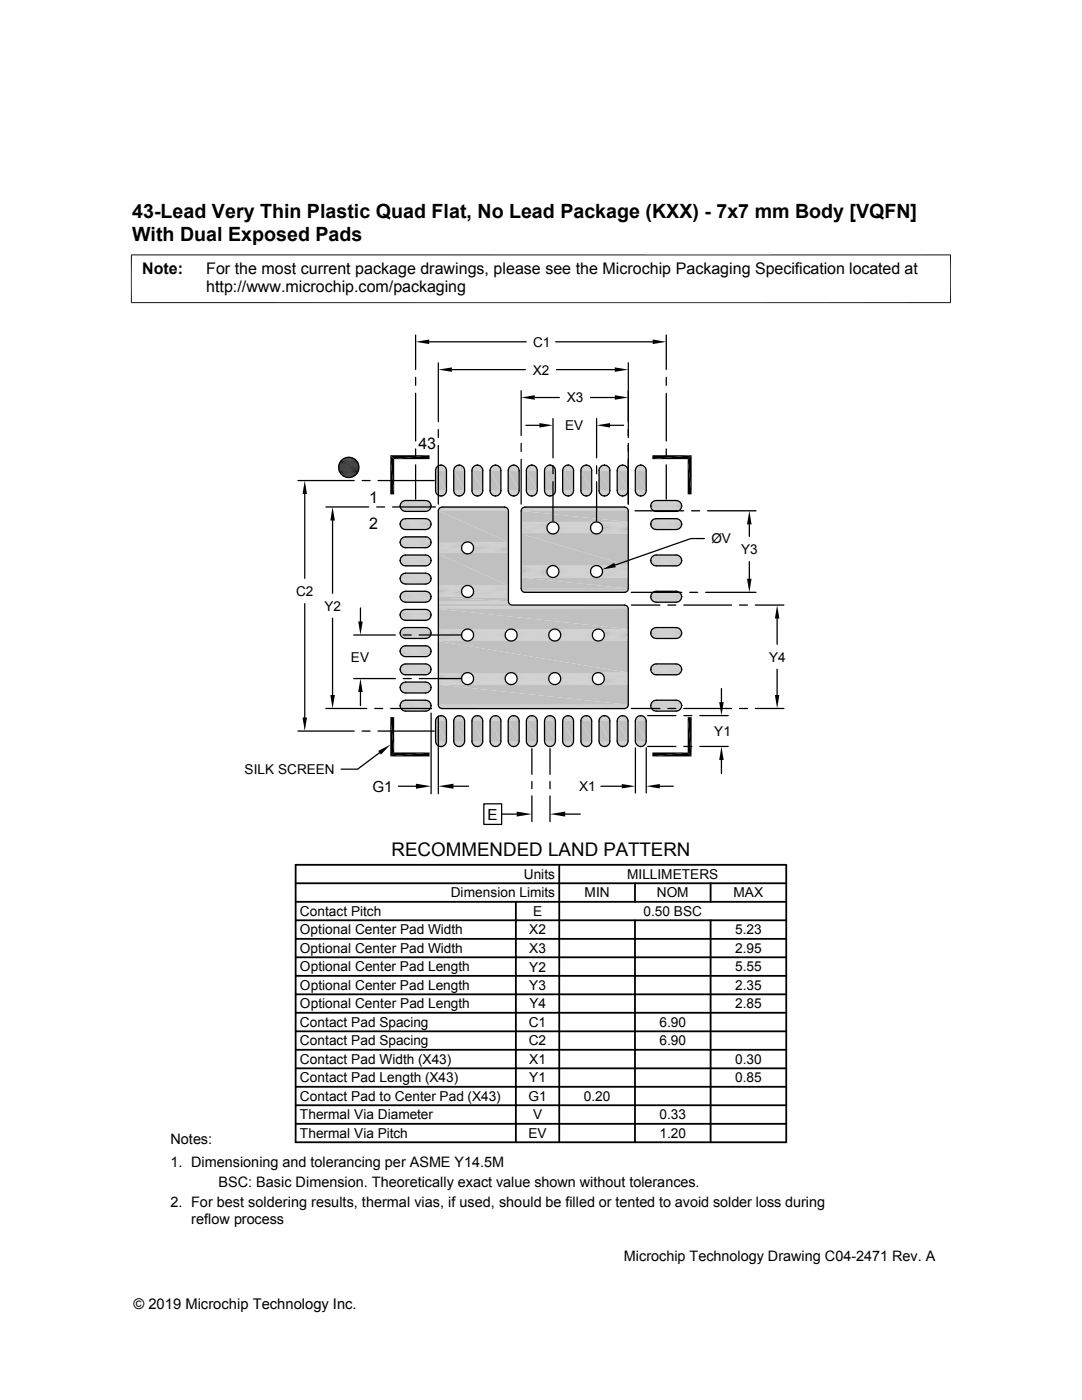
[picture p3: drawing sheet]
<svg xmlns="http://www.w3.org/2000/svg" width="216mm" height="279mm" viewBox="0 0 216 279" stroke-linecap="round" stroke-linejoin="round" font-family="sans-serif">
<defs><g id="words">
<g font-size="3.9">
<text x="26.4" y="43.5">43-Lead Very Thin Plastic Quad Flat, No Lead Package (KXX) - 7x7 mm Body [VQFN]</text>
<text x="26.4" y="48">With Dual Exposed Pads</text>
</g>
<text font-size="3.7" x="78.1" y="170.9">RECOMMENDED LAND PATTERN</text>
<g font-size="3.2">
<text x="28.4" y="54.6">Note:</text>
<text x="41.1" y="58.3">http://www.microchip.com/packaging</text>
<text x="41.1" y="54.6">For the most current package drawings, please see the Microchip Packaging Specification located at</text>
<text x="83.5" y="89.7">43</text>
<text x="73.6" y="100.3">1</text>
<text x="73.6" y="105.6">2</text>
</g>
<g font-size="3">
<text x="74.3" y="158">G1</text>
<text x="97.3" y="163.6">E</text>
</g>
<g font-size="2.9">
<text x="34" y="228.3">Notes:</text>
<text x="34" y="232.9">1. Dimensioning and tolerancing per ASME Y14.5M</text>
<text x="43.6" y="236.9">BSC: Basic Dimension. Theoretically exact value shown without tolerances.</text>
<text x="34" y="241">2. For best soldering results, thermal vias, if used, should be filled or tented to avoid solder loss during</text>
<text x="38.1" y="244.3">reflow process</text>
<text x="124.5" y="251.7">Microchip Technology Drawing C04-2471 Rev. A</text>
<text x="26.6" y="261.3">© 2019 Microchip Technology Inc.</text>
</g>
<g font-size="2.7">
<text x="106.4" y="69.2">C1</text>
<text x="106.3" y="74.7">X2</text>
<text x="113.1" y="80.3">X3</text>
<text x="112.8" y="85.9">EV</text>
<text x="141.9" y="108.4">ØV</text>
<text x="147.9" y="110.5">Y3</text>
<text x="59.1" y="118.9">C2</text>
<text x="64.8" y="121.9">Y2</text>
<text x="70" y="132">EV</text>
<text x="153.5" y="132">Y4</text>
<text x="142.5" y="146.9">Y1</text>
<text x="48.8" y="154.5">SILK SCREEN</text>
<text x="115.6" y="157.9">X1</text>
<text x="89.9" y="179.1">Dimension Limits</text>
<text x="104.5" y="175.4">Units</text>
<text x="116.6" y="179.1">MIN</text>
<text x="125.1" y="175.4">MILLIMETERS</text>
<text x="131.1" y="179.1">NOM</text>
<text x="146.4" y="179.1">MAX</text>
<text x="59.9" y="182.8">Contact Pitch</text>
<text x="106.4" y="182.8">E</text>
<text x="128.4" y="182.8">0.50 BSC</text>
<text x="59.9" y="190.2">Optional Center Pad Width</text>
<text x="59.9" y="186.5">Optional Center Pad Width</text>
<text x="105.6" y="190.2">X3</text>
<text x="105.6" y="186.5">X2</text>
<text x="146.7" y="190.2">2.95</text>
<text x="146.7" y="186.5">5.23</text>
<text x="59.9" y="197.6">Optional Center Pad Length</text>
<text x="59.9" y="193.9">Optional Center Pad Length</text>
<text x="105.6" y="193.9">Y2</text>
<text x="105.6" y="197.5">Y3</text>
<text x="146.7" y="193.9">5.55</text>
<text x="146.7" y="197.6">2.35</text>
<text x="59.9" y="201.3">Optional Center Pad Length</text>
<text x="105.6" y="201.3">Y4</text>
<text x="146.7" y="201.3">2.85</text>
<text x="59.9" y="208.6">Contact Pad Spacing</text>
<text x="59.9" y="205">Contact Pad Spacing</text>
<text x="105.5" y="208.6">C2</text>
<text x="105.5" y="205">C1</text>
<text x="131.6" y="205">6.90</text>
<text x="131.6" y="208.6">6.90</text>
<text x="59.9" y="212.3">Contact Pad Width (X43)</text>
<text x="105.6" y="212.3">X1</text>
<text x="146.7" y="212.3">0.30</text>
<text x="59.9" y="216">Contact Pad Length (X43)</text>
<text x="59.9" y="219.7">Contact Pad to Center Pad (X43)</text>
<text x="105.4" y="219.7">G1</text>
<text x="105.6" y="216">Y1</text>
<text x="116.5" y="219.7">0.20</text>
<text x="146.7" y="216">0.85</text>
<text x="59.9" y="223.4">Thermal Via Diameter</text>
<text x="59.9" y="227.1">Thermal Via Pitch</text>
<text x="105.4" y="227.1">EV</text>
<text x="106.4" y="223.4">V</text>
<text x="131.6" y="223.4">0.33</text>
<text x="131.6" y="227.1">1.20</text>
</g>
</g></defs>
<g fill="#c0c0c0">
<path d="M87.8 92.8h.4z"/>
<path d="M91.4 92.8h.4z"/>
<path d="M95.1 92.8h.3z"/>
<path d="M98.7 92.8h.4z"/>
<path d="M102.3 92.8h.4z"/>
<path d="M105.9 92.8h.4z"/>
<path d="M109.6 92.8h.3z"/>
<path d="M113.2 92.8h.4z"/>
<path d="M116.8 92.8h.4z"/>
<path d="M120.4 92.8h.4z"/>
<path d="M124 92.8h.4z"/>
<path d="M127.7 92.8h.3z"/>
<path d="M127.5 92.9h.7z"/>
<path d="M127.7 92.8l.5 .1z"/>
<path d="M123.9 92.9h.7z"/>
<path d="M124 92.8l.6 .1z"/>
<path d="M120.2 92.9h.8z"/>
<path d="M120.4 92.8l.6 .1z"/>
<path d="M116.6 92.9h.7z"/>
<path d="M116.8 92.8l.5 .1z"/>
<path d="M113 92.9h.7z"/>
<path d="M113.2 92.8l.5 .1z"/>
<path d="M109.4 92.9h.7z"/>
<path d="M109.6 92.8l.5 .1z"/>
<path d="M105.7 92.9h.8z"/>
<path d="M105.9 92.8l.6 .1z"/>
<path d="M102.1 92.9h.8z"/>
<path d="M102.3 92.8l.6 .1z"/>
<path d="M98.5 92.9h.8z"/>
<path d="M98.7 92.8l.6 .1z"/>
<path d="M94.9 92.9h.7z"/>
<path d="M95.1 92.8l.5 .1z"/>
<path d="M91.2 92.9h.8z"/>
<path d="M91.4 92.8l.6 .1z"/>
<path d="M87.6 92.9h.8z"/>
<path d="M87.8 92.8l.6 .1z"/>
<path d="M127.3 93h1.1z"/>
<path d="M127.5 92.9l.9 .1z"/>
<path d="M123.7 93h1.1z"/>
<path d="M123.9 92.9l.9 .1z"/>
<path d="M120.1 93h1.1z"/>
<path d="M120.2 92.9l1 .1z"/>
<path d="M116.4 93h1.1z"/>
<path d="M116.6 92.9l.9 .1z"/>
<path d="M112.8 93h1.1z"/>
<path d="M113 92.9l.9 .1z"/>
<path d="M109.2 93h1.1z"/>
<path d="M109.4 92.9l.9 .1z"/>
<path d="M105.6 93h1.1z"/>
<path d="M105.7 92.9l1 .1z"/>
<path d="M102 93h1z"/>
<path d="M102.1 92.9l.9 .1z"/>
<path d="M98.3 93h1.1z"/>
<path d="M98.5 92.9l.9 .1z"/>
<path d="M94.7 93h1.1z"/>
<path d="M94.9 92.9l.9 .1z"/>
<path d="M91.1 93h1.1z"/>
<path d="M91.2 92.9l1 .1z"/>
<path d="M87.5 93h1z"/>
<path d="M87.6 92.9l.9 .1z"/>
<path d="M127.1 93.1l.2-.1 1.2 .1z"/>
<path d="M127.3 93l1.2 .1z"/>
<path d="M123.5 93.1l.2-.1 1.2 .1z"/>
<path d="M123.7 93l1.2 .1z"/>
<path d="M119.9 93.1l.2-.1 1.2 .1z"/>
<path d="M120.1 93l1.2 .1z"/>
<path d="M116.3 93.1l.1-.1 1.3 .1z"/>
<path d="M116.4 93l1.3 .1z"/>
<path d="M112.7 93.1l.1-.1 1.3 .1z"/>
<path d="M112.8 93l1.3 .1z"/>
<path d="M109.1 93.1l.1-.1 1.2 .1z"/>
<path d="M109.2 93l1.2 .1z"/>
<path d="M105.4 93.1l.2-.1 1.2 .1z"/>
<path d="M105.6 93l1.2 .1z"/>
<path d="M101.8 93.1l.2-.1 1.2 .1z"/>
<path d="M102 93l1.2 .1z"/>
<path d="M98.2 93.1l.1-.1 1.3 .1z"/>
<path d="M98.3 93l1.3 .1z"/>
<path d="M94.6 93.1l.1-.1 1.2 .1z"/>
<path d="M94.7 93l1.2 .1z"/>
<path d="M90.9 93.1l.2-.1 1.2 .1z"/>
<path d="M91.1 93l1.2 .1z"/>
<path d="M87.3 93.1l.2-.1 1.2 .1z"/>
<path d="M87.5 93l1.2 .1z"/>
<path d="M127.1 93.1l1.6 .1h-1.7z"/>
<path d="M127.1 93.1h1.4l.2 .1z"/>
<path d="M123.5 93.1l1.6 .1h-1.7z"/>
<path d="M123.5 93.1h1.4l.2 .1z"/>
<path d="M119.9 93.1l1.5 .1h-1.6z"/>
<path d="M119.9 93.1h1.4l.1 .1z"/>
<path d="M116.3 93.1l1.5 .1h-1.6z"/>
<path d="M116.3 93.1h1.4l.1 .1z"/>
<path d="M112.7 93.1l1.5 .1h-1.7z"/>
<path d="M112.7 93.1h1.4l.1 .1z"/>
<path d="M109.1 93.1l1.5 .1h-1.7z"/>
<path d="M109.1 93.1h1.3l.2 .1z"/>
<path d="M105.4 93.1l1.6 .1h-1.7z"/>
<path d="M105.4 93.1h1.4l.2 .1z"/>
<path d="M101.8 93.1l1.5 .1h-1.6z"/>
<path d="M101.8 93.1h1.4l.1 .1z"/>
<path d="M98.2 93.1l1.5 .1h-1.7z"/>
<path d="M98.2 93.1h1.4l.1 .1z"/>
<path d="M94.6 93.1l1.5 .1h-1.7z"/>
<path d="M94.6 93.1h1.3l.2 .1z"/>
<path d="M90.9 93.1l1.6 .1h-1.7z"/>
<path d="M90.9 93.1h1.4l.2 .1z"/>
<path d="M87.3 93.1l1.5 .1h-1.6z"/>
<path d="M87.3 93.1h1.4l.1 .1z"/>
<path d="M127 93.2l1.8 .2h-1.9z"/>
<path d="M127 93.2h1.7l.1 .2z"/>
<path d="M123.4 93.2l1.8 .2h-1.9z"/>
<path d="M123.4 93.2h1.7l.1 .2z"/>
<path d="M119.8 93.2l1.8 .2h-1.9z"/>
<path d="M119.8 93.2h1.6l.2 .2z"/>
<path d="M116.2 93.2l1.7 .2h-1.9z"/>
<path d="M116.2 93.2h1.6l.1 .2z"/>
<path d="M112.5 93.2l1.8 .2h-1.9z"/>
<path d="M112.5 93.2h1.7l.1 .2z"/>
<path d="M108.9 93.2l1.8 .2h-1.9z"/>
<path d="M108.9 93.2h1.7l.1 .2z"/>
<path d="M105.3 93.2l1.8 .2h-1.9z"/>
<path d="M105.3 93.2h1.7l.1 .2z"/>
<path d="M101.7 93.2l1.7 .2h-1.8z"/>
<path d="M101.7 93.2h1.6l.1 .2z"/>
<path d="M98 93.2l1.8 .2h-1.9z"/>
<path d="M98 93.2h1.7l.1 .2z"/>
<path d="M94.4 93.2l1.8 .2h-1.9z"/>
<path d="M94.4 93.2h1.7l.1 .2z"/>
<path d="M90.8 93.2l1.8 .2h-1.9z"/>
<path d="M90.8 93.2h1.7l.1 .2z"/>
<path d="M87.2 93.2l1.7 .2h-1.8z"/>
<path d="M87.2 93.2h1.6l.1 .2z"/>
</g>
<path d="M126.8 93.5h2.1" fill="none" stroke="#c0c0c0" stroke-width=".2"/>
<path d="M126.9 93.4h1.9l.1 .1z" fill="#c0c0c0"/>
<path d="M123.2 93.5h2" fill="none" stroke="#c0c0c0" stroke-width=".2"/>
<path d="M123.3 93.4h1.9v.1z" fill="#c0c0c0"/>
<path d="M119.6 93.5h2" fill="none" stroke="#c0c0c0" stroke-width=".2"/>
<path d="M119.7 93.4h1.9v.1z" fill="#c0c0c0"/>
<path d="M116 93.5h2" fill="none" stroke="#c0c0c0" stroke-width=".2"/>
<path d="M116 93.4h1.9l.1 .1z" fill="#c0c0c0"/>
<path d="M112.3 93.5h2.1" fill="none" stroke="#c0c0c0" stroke-width=".2"/>
<path d="M112.4 93.4h1.9l.1 .1z" fill="#c0c0c0"/>
<path d="M108.7 93.5h2.1" fill="none" stroke="#c0c0c0" stroke-width=".2"/>
<path d="M108.8 93.4h1.9l.1 .1z" fill="#c0c0c0"/>
<path d="M105.1 93.5h2" fill="none" stroke="#c0c0c0" stroke-width=".2"/>
<path d="M105.2 93.4h1.9v.1z" fill="#c0c0c0"/>
<path d="M101.5 93.5h2" fill="none" stroke="#c0c0c0" stroke-width=".2"/>
<path d="M101.6 93.4h1.8l.1 .1z" fill="#c0c0c0"/>
<path d="M97.9 93.5h2" fill="none" stroke="#c0c0c0" stroke-width=".2"/>
<path d="M97.9 93.4h1.9l.1 .1z" fill="#c0c0c0"/>
<path d="M94.2 93.5h2.1" fill="none" stroke="#c0c0c0" stroke-width=".2"/>
<path d="M94.3 93.4h1.9l.1 .1z" fill="#c0c0c0"/>
<path d="M90.6 93.5h2" fill="none" stroke="#c0c0c0" stroke-width=".2"/>
<path d="M90.7 93.4h1.9v.1z" fill="#c0c0c0"/>
<path d="M87 93.5h2" fill="none" stroke="#c0c0c0" stroke-width=".2"/>
<path d="M87.1 93.4h1.8l.1 .1z" fill="#c0c0c0"/>
<g fill="none" stroke="#c0c0c0" stroke-width=".2">
<path d="M86.9 93.8h2.2M86.9 93.6h2.2M90.5 93.8h2.2M90.6 93.6h2.1M94.2 93.6h2.1M94.2 93.8h2.1M97.8 93.8h2.1M97.8 93.6h2.1M101.4 93.8h2.2M101.4 93.6h2.2M105 93.8h2.2M105.1 93.6h2.1"/>
<path d="M108.6 93.8h2.2M108.7 93.6h2.1M112.3 93.8h2.1M112.3 93.6h2.1M115.9 93.6h2.1M115.9 93.8h2.2M119.5 93.8h2.2M119.5 93.6h2.2M123.1 93.8h2.2M123.2 93.6h2.1M126.8 93.8h2.1M126.8 93.6h2.1"/>
</g>
<g fill="#c0c0c0">
<path d="M126.8 93.9l2.1 4h-2.1z"/>
<path d="M126.8 93.9h2.1v4z"/>
<path d="M123.1 93.9l2.2 4h-2.2z"/>
<path d="M123.1 93.9h2.2v4z"/>
<path d="M119.5 93.9l2.2 4h-2.2z"/>
<path d="M119.5 93.9h2.2v4z"/>
<path d="M115.9 93.9l2.2 4h-2.2z"/>
<path d="M115.9 93.9h2.2v4z"/>
<path d="M112.3 93.9l2.1 4h-2.1z"/>
<path d="M112.3 93.9h2.1v4z"/>
<path d="M108.6 93.9l2.2 4h-2.2z"/>
<path d="M108.6 93.9h2.2v4z"/>
<path d="M105 93.9l2.2 4h-2.2z"/>
<path d="M105 93.9h2.2v4z"/>
<path d="M101.4 93.9l2.2 4h-2.2z"/>
<path d="M101.4 93.9h2.2v4z"/>
<path d="M97.8 93.9l2.1 4h-2.1z"/>
<path d="M97.8 93.9h2.1v4z"/>
<path d="M94.2 93.9l2.1 4h-2.1z"/>
<path d="M94.2 93.9h2.1v4z"/>
<path d="M90.5 93.9l2.2 4h-2.2z"/>
<path d="M90.5 93.9h2.2v4z"/>
<path d="M86.9 93.9l2.2 4h-2.2z"/>
<path d="M86.9 93.9h2.2v4z"/>
</g>
<g fill="none" stroke="#c0c0c0" stroke-width=".2">
<path d="M86.9 98h2.2M86.9 98.2h2.2M90.5 98h2.2M90.6 98.2h2.1M94.2 98h2.1M94.2 98.2h2.1M97.8 98h2.1M97.8 98.2h2.1M101.4 98h2.2M101.4 98.2h2.2M105 98h2.2M105.1 98.2h2.1"/>
<path d="M108.6 98h2.2M108.7 98.2h2.1M112.3 98h2.1M112.3 98.2h2.1M115.9 98h2.2M115.9 98.2h2.1M119.5 98h2.2M119.5 98.2h2.2M123.1 98h2.2M123.2 98.2h2.1M126.8 98h2.1M126.8 98.2h2.1"/>
</g>
<path d="M126.8 98.3l2 .1h-1.9z" fill="#c0c0c0"/>
<path d="M126.8 98.4h2.1" fill="none" stroke="#c0c0c0" stroke-width=".2"/>
<path d="M123.2 98.3l2 .1h-1.9z" fill="#c0c0c0"/>
<path d="M123.2 98.4h2" fill="none" stroke="#c0c0c0" stroke-width=".2"/>
<path d="M119.6 98.3l2 .1h-1.9z" fill="#c0c0c0"/>
<path d="M119.6 98.4h2" fill="none" stroke="#c0c0c0" stroke-width=".2"/>
<path d="M116 98.3l1.9 .1h-1.9z" fill="#c0c0c0"/>
<path d="M116 98.4h2" fill="none" stroke="#c0c0c0" stroke-width=".2"/>
<path d="M112.3 98.3l2 .1h-1.9z" fill="#c0c0c0"/>
<path d="M112.3 98.4h2.1" fill="none" stroke="#c0c0c0" stroke-width=".2"/>
<path d="M108.7 98.3l2 .1h-1.9z" fill="#c0c0c0"/>
<path d="M108.7 98.4h2.1" fill="none" stroke="#c0c0c0" stroke-width=".2"/>
<path d="M105.1 98.3l2 .1h-1.9z" fill="#c0c0c0"/>
<path d="M105.1 98.4h2" fill="none" stroke="#c0c0c0" stroke-width=".2"/>
<path d="M101.5 98.3l1.9 .1h-1.8z" fill="#c0c0c0"/>
<path d="M101.5 98.4h2" fill="none" stroke="#c0c0c0" stroke-width=".2"/>
<path d="M97.9 98.3l1.9 .1h-1.9z" fill="#c0c0c0"/>
<path d="M97.9 98.4h2" fill="none" stroke="#c0c0c0" stroke-width=".2"/>
<path d="M94.2 98.3l2 .1h-1.9z" fill="#c0c0c0"/>
<path d="M94.2 98.4h2.1" fill="none" stroke="#c0c0c0" stroke-width=".2"/>
<path d="M90.6 98.3l2 .1h-1.9z" fill="#c0c0c0"/>
<path d="M90.6 98.4h2" fill="none" stroke="#c0c0c0" stroke-width=".2"/>
<path d="M87 98.3l1.9 .1h-1.8z" fill="#c0c0c0"/>
<path d="M87 98.4h2" fill="none" stroke="#c0c0c0" stroke-width=".2"/>
<g fill="#c0c0c0">
<path d="M126.9 98.4l1.8 .2h-1.7z"/>
<path d="M126.9 98.4h1.9l-.1 .2z"/>
<path d="M123.3 98.4l1.8 .2h-1.7z"/>
<path d="M123.3 98.4h1.9l-.1 .2z"/>
<path d="M119.7 98.4l1.7 .2h-1.6z"/>
<path d="M119.7 98.4h1.9l-.2 .2z"/>
<path d="M116 98.4l1.8 .2h-1.6z"/>
<path d="M116 98.4h1.9l-.1 .2z"/>
<path d="M112.4 98.4l1.8 .2h-1.7z"/>
<path d="M112.4 98.4h1.9l-.1 .2z"/>
<path d="M108.8 98.4l1.8 .2h-1.7z"/>
<path d="M108.8 98.4h1.9l-.1 .2z"/>
<path d="M105.2 98.4l1.8 .2h-1.7z"/>
<path d="M105.2 98.4h1.9l-.1 .2z"/>
<path d="M101.6 98.4l1.7 .2h-1.6z"/>
<path d="M101.6 98.4h1.8l-.1 .2z"/>
<path d="M97.9 98.4l1.8 .2h-1.7z"/>
<path d="M97.9 98.4h1.9l-.1 .2z"/>
<path d="M94.3 98.4l1.8 .2h-1.7z"/>
<path d="M94.3 98.4h1.9l-.1 .2z"/>
<path d="M90.7 98.4l1.8 .2h-1.7z"/>
<path d="M90.7 98.4h1.9l-.1 .2z"/>
<path d="M87.1 98.4l1.7 .2h-1.6z"/>
<path d="M87.1 98.4h1.8l-.1 .2z"/>
<path d="M127 98.6l1.5 .1h-1.4z"/>
<path d="M127 98.6h1.7l-.2 .1z"/>
<path d="M123.4 98.6l1.5 .1h-1.4z"/>
<path d="M123.4 98.6h1.7l-.2 .1z"/>
<path d="M119.8 98.6l1.5 .1h-1.4z"/>
<path d="M119.8 98.6h1.6l-.1 .1z"/>
<path d="M116.2 98.6l1.5 .1h-1.4z"/>
<path d="M116.2 98.6h1.6l-.1 .1z"/>
<path d="M112.5 98.6l1.6 .1h-1.4z"/>
<path d="M112.5 98.6h1.7l-.1 .1z"/>
<path d="M108.9 98.6l1.5 .1h-1.3z"/>
<path d="M108.9 98.6h1.7l-.2 .1z"/>
<path d="M105.3 98.6l1.5 .1h-1.4z"/>
<path d="M105.3 98.6h1.7l-.2 .1z"/>
<path d="M101.7 98.6l1.5 .1h-1.4z"/>
<path d="M101.7 98.6h1.6l-.1 .1z"/>
<path d="M98 98.6l1.6 .1h-1.4z"/>
<path d="M98 98.6h1.7l-.1 .1z"/>
<path d="M94.4 98.6l1.5 .1h-1.3z"/>
<path d="M94.4 98.6h1.7l-.2 .1z"/>
<path d="M90.8 98.6l1.5 .1h-1.4z"/>
<path d="M90.8 98.6h1.7l-.2 .1z"/>
<path d="M87.2 98.6l1.5 .1h-1.4z"/>
<path d="M87.2 98.6h1.6l-.1 .1z"/>
<path d="M127.1 98.7l1.3 .1h-1.1z"/>
<path d="M127.1 98.7h1.4l-.1 .1z"/>
<path d="M123.5 98.7l1.3 .1h-1.1z"/>
<path d="M123.5 98.7h1.4l-.1 .1z"/>
<path d="M119.9 98.7l1.3 .1h-1.1z"/>
<path d="M119.9 98.7h1.4l-.1 .1z"/>
<path d="M116.3 98.7l1.2 .1h-1.1z"/>
<path d="M116.3 98.7h1.4l-.2 .1z"/>
<path d="M112.7 98.7l1.2 .1h-1.1z"/>
<path d="M112.7 98.7h1.4l-.2 .1z"/>
<path d="M109.1 98.7l1.2 .1h-1.1z"/>
<path d="M109.1 98.7h1.3l-.1 .1z"/>
<path d="M105.4 98.7l1.3 .1h-1.1z"/>
<path d="M105.4 98.7h1.4l-.1 .1z"/>
<path d="M101.8 98.7l1.2 .1h-1z"/>
<path d="M101.8 98.7h1.4l-.2 .1z"/>
<path d="M98.2 98.7l1.2 .1h-1.1z"/>
<path d="M98.2 98.7h1.4l-.2 .1z"/>
<path d="M94.6 98.7l1.2 .1h-1.1z"/>
<path d="M94.6 98.7h1.3l-.1 .1z"/>
<path d="M90.9 98.7l1.3 .1h-1.1z"/>
<path d="M90.9 98.7h1.4l-.1 .1z"/>
<path d="M87.3 98.7l1.2 .1h-1z"/>
<path d="M87.3 98.7h1.4l-.2 .1z"/>
<path d="M127.3 98.8l.9 .1z"/>
<path d="M127.3 98.8h1.1z"/>
<path d="M123.7 98.8l.9 .1z"/>
<path d="M123.7 98.8h1.1z"/>
<path d="M120.1 98.8l.9 .1z"/>
<path d="M120.1 98.8h1.1z"/>
<path d="M116.4 98.8l.9 .1z"/>
<path d="M116.4 98.8h1.1z"/>
<path d="M112.8 98.8l.9 .1z"/>
<path d="M112.8 98.8h1.1z"/>
<path d="M109.2 98.8l.9 .1z"/>
<path d="M109.2 98.8h1.1z"/>
<path d="M105.6 98.8l.9 .1z"/>
<path d="M105.6 98.8h1.1z"/>
<path d="M102 98.8l.9 .1z"/>
<path d="M102 98.8h1z"/>
<path d="M98.3 98.8l1 .1z"/>
<path d="M98.3 98.8h1.1z"/>
<path d="M94.7 98.8l.9 .1z"/>
<path d="M94.7 98.8h1.1z"/>
<path d="M91.1 98.8l.9 .1z"/>
<path d="M91.1 98.8h1.1z"/>
<path d="M87.5 98.8l.9 .1z"/>
<path d="M87.5 98.8h1z"/>
<path d="M87.8 99h.4z"/>
<path d="M91.4 99h.4z"/>
<path d="M95.1 99h.3z"/>
<path d="M98.7 99h.4z"/>
<path d="M102.3 99h.4z"/>
<path d="M105.9 99h.4z"/>
<path d="M109.6 99h.3z"/>
<path d="M113.2 99h.4z"/>
<path d="M116.8 99h.4z"/>
<path d="M120.4 99h.4z"/>
<path d="M124 99h.4z"/>
<path d="M127.7 99h.3z"/>
<path d="M127.5 98.9l.5 .1z"/>
<path d="M127.5 98.9h.7z"/>
<path d="M123.9 98.9l.5 .1z"/>
<path d="M123.9 98.9h.7z"/>
<path d="M120.2 98.9l.6 .1z"/>
<path d="M120.2 98.9h.8z"/>
<path d="M116.6 98.9l.6 .1z"/>
<path d="M116.6 98.9h.7z"/>
<path d="M113 98.9l.6 .1z"/>
<path d="M113 98.9h.7z"/>
<path d="M109.4 98.9l.5 .1z"/>
<path d="M109.4 98.9h.7z"/>
<path d="M105.7 98.9l.6 .1z"/>
<path d="M105.7 98.9h.8z"/>
<path d="M102.1 98.9l.6 .1z"/>
<path d="M102.1 98.9h.8z"/>
<path d="M98.5 98.9l.6 .1z"/>
<path d="M98.5 98.9h.8z"/>
<path d="M94.9 98.9l.5 .1z"/>
<path d="M94.9 98.9h.7z"/>
<path d="M91.2 98.9l.6 .1z"/>
<path d="M91.2 98.9h.8z"/>
<path d="M87.6 98.9l.6 .1z"/>
<path d="M87.6 98.9h.8z"/>
</g>
<g fill="none" stroke="#c0c0c0" stroke-width=".2">
<path d="M80.4 100h5.1M80.6 99.9h4.7M130.5 100h4.8M130.6 99.9h4.7M79.8 100.9h6.2M79.8 104.5h6.2M79.8 108.1h6.2M79.8 111.7h6.2M79.8 115.4h6.2M79.8 119h6.2M79.8 101.1h6.2M79.8 104.7h6.2"/>
<path d="M79.8 108.3h6.2M79.8 111.9h6.2M79.8 115.6h6.2M79.8 119.2h6.2M79.9 100.7h6.1M79.9 104.3h6.1M79.9 107.9h6.1M79.9 111.6h6.1M79.9 115.2h6.1M79.9 118.8h6.1M79.9 101.3h6.1M79.9 104.9h6.1"/>
<path d="M79.9 108.5h6.1M79.9 112.1h6.1M79.9 115.7h6.1M79.9 119.4h6.1M79.9 101.4h6M79.9 105.1h6M79.9 108.7h6M79.9 112.3h6M79.9 115.9h6M79.9 119.5h6M79.9 100.5h6M79.9 104.1h6"/>
<path d="M79.9 107.8h6M79.9 111.4h6M79.9 115h6M79.9 118.6h6M80 100.4h5.9M80 104h5.9M80 107.6h5.9M80 111.2h5.9M80 114.9h5.9M80 118.5h5.9M80 101.6h5.9M80 105.2h5.9"/>
<path d="M80 108.8h5.9M80 112.5h5.9M80 116.1h5.9M80 119.7h5.9M80.1 101.7h5.6M80.1 105.4h5.6M80.1 109h5.6M80.1 112.6h5.6M80.1 116.2h5.6M80.1 119.9h5.6M80.1 100.2h5.6M80.1 103.8h5.6"/>
<path d="M80.1 107.5h5.6M80.1 111.1h5.6M80.1 114.7h5.6M80.1 118.3h5.6M80.2 100.1h5.4M80.2 103.7h5.4M80.2 107.3h5.4M80.2 111h5.4M80.2 114.6h5.4M80.2 118.2h5.4M80.2 101.9h5.4M80.2 105.5h5.4"/>
<path d="M80.2 109.1h5.4M80.2 112.7h5.4M80.2 116.4h5.4M80.2 120h5.4M80.4 103.6h5.1M80.4 107.2h5.1M80.4 110.9h5.1M80.4 114.5h5.1M80.4 118.1h5.1M80.4 102h5.1M80.4 105.6h5.1M80.4 109.2h5.1"/>
<path d="M80.4 112.8h5.1M80.4 116.5h5.1M80.6 103.6h4.7M80.6 107.2h4.7M80.6 110.8h4.7M80.6 114.4h4.7M80.6 118h4.7M80.6 102h4.7M80.6 105.6h4.7M80.6 109.3h4.7M80.6 112.9h4.7M80.6 116.5h4.7"/>
<path d="M80.8 102.1h4.3M80.8 109.3h4.3M80.8 112.9h4.3M80.8 103.5h4.3M80.8 107.1h4.3M80.8 114.4h4.3M129.9 111.6h6.1M129.9 100.8h6.1M129.9 104.4h6.1M129.9 118.9h6.1M129.9 100.9h6.1M129.9 101.1h6.1"/>
<path d="M129.9 101.3h6.1M129.9 104.5h6.1M129.9 104.7h6.1M129.9 104.9h6.1M129.9 111.7h6.1M129.9 111.9h6.1M129.9 112.1h6.1M129.9 119h6.1M129.9 119.2h6.1M129.9 119.3h6.1M129.9 100.7h6.1M129.9 104.3h6.1"/>
<path d="M129.9 118.8h6.1M129.9 119.4h6.1M129.9 100.5h6M129.9 104.1h6M129.9 118.6h6M129.9 111.4h6M129.9 100.6h6M129.9 101.4h6M129.9 104.2h6M129.9 105.1h6M129.9 112.3h6M129.9 118.7h6"/>
<path d="M129.9 119.5h6M129.9 119.6h6M130 101.6h5.9M130 105.2h5.9M130 112.5h5.9M130 119.7h5.8M130 111.2h5.9M130 100.4h5.9M130 104h5.9M130 118.5h5.9M130 100.3h5.8M130 103.9h5.8"/>
<path d="M130 118.4h5.8M130.1 111.1h5.7M130.1 100.2h5.7M130.1 103.9h5.7M130.1 118.4h5.7M130.1 101.7h5.7M130.1 105.4h5.7M130.1 112.6h5.7M130.1 119.8h5.6M130.2 100.2h5.5M130.2 103.8h5.5M130.2 118.3h5.5"/>
<path d="M130.2 119.9h5.5M130.2 101.9h5.4M130.2 105.5h5.4M130.2 112.7h5.4M130.2 120h5.4M130.2 111h5.4M130.2 100.1h5.4M130.2 103.7h5.4M130.2 118.2h5.4M130.3 100.1h5.2M130.3 103.7h5.2M130.3 118.2h5.2"/>
<path d="M130.4 110.9h5.1M130.4 102h5.1M130.4 105.6h5.1M130.4 112.8h5.1M130.4 100h5.1M130.4 103.6h5.1M130.4 118.1h5.1M130.5 118.1h4.8M130.6 102h4.7M130.6 105.6h4.7M130.6 112.9h4.7M130.6 110.8h4.7"/>
<path d="M130.6 103.6h4.7M130.6 118h4.7M130.7 103.5h4.4M130.7 102.1h4.4M130.7 112.9h4.4M79.8 122.6h6.2M79.8 126.2h6.2M79.8 129.9h6.2M79.8 133.5h6.2M79.8 137.1h6.2M79.8 122.8h6.2M79.8 126.4h6.2"/>
<path d="M79.8 130.1h6.2M79.8 133.7h6.2M79.8 137.3h6.2M79.9 122.4h6.1M79.9 126.1h6.1M79.9 129.7h6.1M79.9 133.3h6.1M79.9 136.9h6.1M79.9 123h6.1M79.9 126.6h6.1M79.9 130.2h6.1M79.9 133.9h6.1"/>
<path d="M79.9 137.5h6.1M79.9 123.2h6M79.9 126.8h6M79.9 130.4h6M79.9 134h6M79.9 137.7h6M79.9 122.3h6M79.9 125.9h6M79.9 129.5h6M79.9 133.1h6M79.9 136.8h6M80 122.1h5.9"/>
<path d="M80 125.7h5.9M80 129.3h5.9M80 133h5.9M80 136.6h5.9M80 123.3h5.9M80 127h5.9M80 130.6h5.9M80 134.2h5.9M80 137.8h5.9M80.1 123.5h5.6M80.1 127.1h5.6M80.1 130.7h5.6"/>
<path d="M80.1 134.3h5.6M80.1 138h5.6M80.1 122h5.6M80.1 125.6h5.6M80.1 129.2h5.6M80.1 132.8h5.6M80.1 136.4h5.6M80.2 121.8h5.4M80.2 125.4h5.4M80.2 129.1h5.4M80.2 132.7h5.4M80.2 136.3h5.4"/>
<path d="M80.2 139.9h5.4M80.2 123.6h5.4M80.2 127.2h5.4M80.2 130.8h5.4M80.2 134.5h5.4M80.2 138.1h5.4M80.4 121.7h5.1M80.4 125.3h5.1M80.4 129h5.1M80.4 132.6h5.1M80.4 136.2h5.1M80.4 139.8h5.1"/>
<path d="M80.4 120.1h5.1M80.4 123.7h5.1M80.4 127.3h5.1M80.4 130.9h5.1M80.4 134.6h5.1M80.4 138.2h5.1M80.6 121.7h4.7M80.6 125.3h4.7M80.6 128.9h4.7M80.6 132.5h4.7M80.6 136.2h4.7M80.6 139.8h4.7"/>
<path d="M80.6 120.1h4.7M80.6 123.8h4.7M80.6 127.4h4.7M80.6 131h4.7M80.6 134.6h4.7M80.6 138.3h4.7M80.8 120.2h4.3M80.8 123.8h4.3M80.8 131h4.3M80.8 138.3h4.3M80.8 121.6h4.3M80.8 125.3h4.3"/>
<path d="M80.8 132.5h4.3M80.8 136.1h4.3M129.9 126.1h6.1M129.9 133.3h6.1M129.9 126.2h6.1M129.9 126.4h6.1M129.9 126.6h6.1M129.9 133.5h6.1M129.9 133.7h6.1M129.9 133.9h6.1M129.9 125.9h6M129.9 133.1h6"/>
<path d="M129.9 126.8h6M129.9 134h6M130 127h5.9M130 134.2h5.9M130 125.7h5.9M130 133h5.9M130.1 125.6h5.7M130.1 132.8h5.7M130.1 127.1h5.7M130.1 134.3h5.7M130.2 127.2h5.4M130.2 134.5h5.4"/>
<path d="M130.2 125.4h5.4M130.2 132.7h5.4M130.2 139.9h5.4M130.3 120h5.2M130.4 125.3h5.1M130.4 132.6h5.1M130.4 139.8h5.1M130.4 120.1h5M130.4 127.3h5.1M130.4 134.6h5.1M130.5 120.1h4.8M130.6 127.4h4.7"/>
<path d="M130.6 134.6h4.7M130.6 125.3h4.7M130.6 132.5h4.7M130.6 139.8h4.7M130.7 120.2h4.4M130.7 125.3h4.4M130.7 132.5h4.4M79.8 140.7h6.2M79.8 140.9h6.2M79.9 140.5h6.1M79.9 141.1h6.1M79.9 141.3h6"/>
<path d="M79.9 140.4h6M80 140.2h5.9M80 141.4h5.9M80.1 141.6h5.6M80.1 140.1h5.6M80.2 141.7h5.4M80.4 141.8h5.1M80.6 141.9h4.7M80.8 141.9h4.3M129.9 140.5h6.1M129.9 140.7h6.1M129.9 140.9h6.1"/>
<path d="M129.9 141.1h6.1M129.9 140.4h6M129.9 141.3h6M130 141.4h5.9M130 140.2h5.9M130.1 140.1h5.7M130.1 141.6h5.7M130.2 141.7h5.4M130.4 141.8h5.1M130.6 141.9h4.7M130.7 141.9h4.4"/>
</g>
<g fill="#c0c0c0">
<path d="M87.8 142.8h.4z"/>
<path d="M91.4 142.8h.4z"/>
<path d="M95.1 142.8h.3z"/>
<path d="M98.7 142.8h.4z"/>
<path d="M102.3 142.8h.4z"/>
<path d="M105.9 142.8h.4z"/>
<path d="M109.6 142.8h.3z"/>
<path d="M113.2 142.8h.4z"/>
<path d="M116.8 142.8h.4z"/>
<path d="M120.4 142.8h.4z"/>
<path d="M124 142.8h.4z"/>
<path d="M127.7 142.8h.3z"/>
<path d="M127.5 142.9h.7z"/>
<path d="M127.7 142.8l.5 .1z"/>
<path d="M123.9 142.9h.7z"/>
<path d="M124 142.8l.6 .1z"/>
<path d="M120.2 142.9h.8z"/>
<path d="M120.4 142.8l.6 .1z"/>
<path d="M116.6 142.9h.7z"/>
<path d="M116.8 142.8l.5 .1z"/>
<path d="M113 142.9h.7z"/>
<path d="M113.2 142.8l.5 .1z"/>
<path d="M109.4 142.9h.7z"/>
<path d="M109.6 142.8l.5 .1z"/>
<path d="M105.7 142.9h.8z"/>
<path d="M105.9 142.8l.6 .1z"/>
<path d="M102.1 142.9h.8z"/>
<path d="M102.3 142.8l.6 .1z"/>
<path d="M98.5 142.9h.8z"/>
<path d="M98.7 142.8l.6 .1z"/>
<path d="M94.9 142.9h.7z"/>
<path d="M95.1 142.8l.5 .1z"/>
<path d="M91.2 142.9h.8z"/>
<path d="M91.4 142.8l.6 .1z"/>
<path d="M87.6 142.9h.8z"/>
<path d="M87.8 142.8l.6 .1z"/>
<path d="M127.3 143h1.1z"/>
<path d="M127.5 142.9l.9 .1z"/>
<path d="M123.7 143h1.1z"/>
<path d="M123.9 142.9l.9 .1z"/>
<path d="M120.1 143h1.1z"/>
<path d="M120.2 142.9l1 .1z"/>
<path d="M116.4 143h1.1z"/>
<path d="M116.6 142.9l.9 .1z"/>
<path d="M112.8 143h1.1z"/>
<path d="M113 142.9l.9 .1z"/>
<path d="M109.2 143h1.1z"/>
<path d="M109.4 142.9l.9 .1z"/>
<path d="M105.6 143h1.1z"/>
<path d="M105.7 142.9l1 .1z"/>
<path d="M102 143h1z"/>
<path d="M102.1 142.9l.9 .1z"/>
<path d="M98.3 143h1.1z"/>
<path d="M98.5 142.9l.9 .1z"/>
<path d="M94.7 143h1.1z"/>
<path d="M94.9 142.9l.9 .1z"/>
<path d="M91.1 143h1.1z"/>
<path d="M91.2 142.9l1 .1z"/>
<path d="M87.5 143h1z"/>
<path d="M87.6 142.9l.9 .1z"/>
<path d="M127.1 143.1l.2-.1 1.2 .1z"/>
<path d="M127.3 143h1.1l.1 .1z"/>
<path d="M123.5 143.1l.2-.1 1.2 .1z"/>
<path d="M123.7 143h1.1l.1 .1z"/>
<path d="M119.9 143.1l.2-.1 1.2 .1z"/>
<path d="M120.1 143h1.1l.1 .1z"/>
<path d="M116.3 143.1l.1-.1 1.3 .1z"/>
<path d="M116.4 143h1.1l.2 .1z"/>
<path d="M112.7 143.1l.1-.1 1.3 .1z"/>
<path d="M112.8 143h1.1l.2 .1z"/>
<path d="M109.1 143.1l.1-.1 1.2 .1z"/>
<path d="M109.2 143h1.1l.1 .1z"/>
<path d="M105.4 143.1l.2-.1 1.2 .1z"/>
<path d="M105.6 143h1.1l.1 .1z"/>
<path d="M101.8 143.1l.2-.1 1.2 .1z"/>
<path d="M102 143h1l.2 .1z"/>
<path d="M98.2 143.1l.1-.1 1.3 .1z"/>
<path d="M98.3 143h1.1l.2 .1z"/>
<path d="M94.6 143.1l.1-.1 1.2 .1z"/>
<path d="M94.7 143h1.1l.1 .1z"/>
<path d="M90.9 143.1l.2-.1 1.2 .1z"/>
<path d="M91.1 143h1.1l.1 .1z"/>
<path d="M87.3 143.1l.2-.1 1.2 .1z"/>
<path d="M87.5 143h1l.2 .1z"/>
<path d="M127.1 143.1l1.6 .1h-1.7z"/>
<path d="M127.1 143.1h1.4l.2 .1z"/>
<path d="M123.5 143.1l1.6 .1h-1.7z"/>
<path d="M123.5 143.1h1.4l.2 .1z"/>
<path d="M119.9 143.1l1.5 .1h-1.6z"/>
<path d="M119.9 143.1h1.4l.1 .1z"/>
<path d="M116.3 143.1l1.5 .1h-1.6z"/>
<path d="M116.3 143.1h1.4l.1 .1z"/>
<path d="M112.5 143.2l.2-.1 1.5 .1z"/>
<path d="M112.7 143.1h1.4l.1 .1z"/>
<path d="M108.9 143.2l.2-.1 1.5 .1z"/>
<path d="M109.1 143.1h1.3l.2 .1z"/>
<path d="M105.4 143.1l1.6 .1h-1.7z"/>
<path d="M105.4 143.1h1.4l.2 .1z"/>
<path d="M101.8 143.1l1.5 .1h-1.6z"/>
<path d="M101.8 143.1h1.4l.1 .1z"/>
<path d="M98.2 143.1l1.5 .1h-1.7z"/>
<path d="M98.2 143.1h1.4l.1 .1z"/>
<path d="M94.6 143.1l1.5 .1h-1.7z"/>
<path d="M94.6 143.1h1.3l.2 .1z"/>
<path d="M90.8 143.2l.1-.1 1.6 .1z"/>
<path d="M90.9 143.1h1.4l.2 .1z"/>
<path d="M87.2 143.2l.1-.1 1.5 .1z"/>
<path d="M87.3 143.1h1.4l.1 .1z"/>
<path d="M127 143.2l1.8 .2h-1.9z"/>
<path d="M127 143.2h1.7l.1 .2z"/>
<path d="M123.4 143.2l1.8 .2h-1.9z"/>
<path d="M123.4 143.2h1.7l.1 .2z"/>
<path d="M119.8 143.2l1.8 .2h-1.9z"/>
<path d="M119.8 143.2h1.6l.2 .2z"/>
<path d="M116.2 143.2l1.7 .2h-1.9z"/>
<path d="M116.2 143.2h1.6l.1 .2z"/>
<path d="M112.5 143.2l1.8 .2h-1.9z"/>
<path d="M112.5 143.2h1.7l.1 .2z"/>
<path d="M108.9 143.2l1.8 .2h-1.9z"/>
<path d="M108.9 143.2h1.7l.1 .2z"/>
<path d="M105.3 143.2l1.8 .2h-1.9z"/>
<path d="M105.3 143.2h1.7l.1 .2z"/>
<path d="M101.7 143.2l1.7 .2h-1.8z"/>
<path d="M101.7 143.2h1.6l.1 .2z"/>
<path d="M98 143.2l1.8 .2h-1.9z"/>
<path d="M98 143.2h1.7l.1 .2z"/>
<path d="M94.4 143.2l1.8 .2h-1.9z"/>
<path d="M94.4 143.2h1.7l.1 .2z"/>
<path d="M90.8 143.2l1.8 .2h-1.9z"/>
<path d="M90.8 143.2h1.7l.1 .2z"/>
<path d="M87.2 143.2l1.7 .2h-1.8z"/>
<path d="M87.2 143.2h1.6l.1 .2z"/>
</g>
<path d="M126.8 143.4h2.1" fill="none" stroke="#c0c0c0" stroke-width=".2"/>
<path d="M126.9 143.4h1.9l.1 .1z" fill="#c0c0c0"/>
<path d="M123.2 143.4h2" fill="none" stroke="#c0c0c0" stroke-width=".2"/>
<path d="M123.3 143.4h1.9v.1z" fill="#c0c0c0"/>
<path d="M119.6 143.4h2" fill="none" stroke="#c0c0c0" stroke-width=".2"/>
<path d="M119.7 143.4h1.9v.1z" fill="#c0c0c0"/>
<path d="M116 143.4h2" fill="none" stroke="#c0c0c0" stroke-width=".2"/>
<path d="M116 143.4h1.9l.1 .1z" fill="#c0c0c0"/>
<path d="M112.3 143.4h2.1" fill="none" stroke="#c0c0c0" stroke-width=".2"/>
<path d="M112.4 143.4h1.9l.1 .1z" fill="#c0c0c0"/>
<path d="M108.7 143.4h2.1" fill="none" stroke="#c0c0c0" stroke-width=".2"/>
<path d="M108.8 143.4h1.9l.1 .1z" fill="#c0c0c0"/>
<path d="M105.1 143.4h2" fill="none" stroke="#c0c0c0" stroke-width=".2"/>
<path d="M105.2 143.4h1.9v.1z" fill="#c0c0c0"/>
<path d="M101.5 143.4h2" fill="none" stroke="#c0c0c0" stroke-width=".2"/>
<path d="M101.6 143.4h1.8l.1 .1z" fill="#c0c0c0"/>
<path d="M97.9 143.4h2" fill="none" stroke="#c0c0c0" stroke-width=".2"/>
<path d="M97.9 143.4h1.9l.1 .1z" fill="#c0c0c0"/>
<path d="M94.2 143.4h2.1" fill="none" stroke="#c0c0c0" stroke-width=".2"/>
<path d="M94.3 143.4h1.9l.1 .1z" fill="#c0c0c0"/>
<path d="M90.6 143.4h2" fill="none" stroke="#c0c0c0" stroke-width=".2"/>
<path d="M90.7 143.4h1.9v.1z" fill="#c0c0c0"/>
<path d="M87 143.4h2" fill="none" stroke="#c0c0c0" stroke-width=".2"/>
<path d="M87.1 143.4h1.8l.1 .1z" fill="#c0c0c0"/>
<g fill="none" stroke="#c0c0c0" stroke-width=".2">
<path d="M86.9 143.8h2.2M86.9 143.6h2.2M90.5 143.8h2.2M90.6 143.6h2.1M94.2 143.6h2.1M94.2 143.8h2.1M97.8 143.8h2.1M97.8 143.6h2.1M101.4 143.8h2.2M101.4 143.6h2.2M105 143.8h2.2M105.1 143.6h2.1"/>
<path d="M108.6 143.8h2.2M108.7 143.6h2.1M112.3 143.8h2.1M112.3 143.6h2.1M115.9 143.6h2.1M115.9 143.8h2.2M119.5 143.8h2.2M119.5 143.6h2.2M123.1 143.8h2.2M123.2 143.6h2.1M126.8 143.8h2.1M126.8 143.6h2.1"/>
</g>
<g fill="#c0c0c0">
<path d="M126.8 143.9l2.1 4h-2.1z"/>
<path d="M126.8 143.9h2.1v4z"/>
<path d="M123.1 143.9l2.2 4h-2.2z"/>
<path d="M123.1 143.9h2.2v4z"/>
<path d="M119.5 143.9l2.2 4h-2.2z"/>
<path d="M119.5 143.9h2.2v4z"/>
<path d="M115.9 143.9l2.2 4h-2.2z"/>
<path d="M115.9 143.9h2.2v4z"/>
<path d="M112.3 143.9l2.1 4h-2.1z"/>
<path d="M112.3 143.9h2.1v4z"/>
<path d="M108.6 143.9l2.2 4h-2.2z"/>
<path d="M108.6 143.9h2.2v4z"/>
<path d="M105 143.9l2.2 4h-2.2z"/>
<path d="M105 143.9h2.2v4z"/>
<path d="M101.4 143.9l2.2 4h-2.2z"/>
<path d="M101.4 143.9h2.2v4z"/>
<path d="M97.8 143.9l2.1 4h-2.1z"/>
<path d="M97.8 143.9h2.1v4z"/>
<path d="M94.2 143.9l2.1 4h-2.1z"/>
<path d="M94.2 143.9h2.1v4z"/>
<path d="M90.5 143.9l2.2 4h-2.2z"/>
<path d="M90.5 143.9h2.2v4z"/>
<path d="M86.9 143.9l2.2 4h-2.2z"/>
<path d="M86.9 143.9h2.2v4z"/>
</g>
<g fill="none" stroke="#c0c0c0" stroke-width=".2">
<path d="M86.9 148h2.2M86.9 148.2h2.2M90.5 148h2.2M90.6 148.2h2.1M94.2 148h2.1M94.2 148.2h2.1M97.8 148h2.1M97.8 148.2h2.1M101.4 148h2.2M101.4 148.2h2.2M105 148h2.2M105.1 148.2h2.1"/>
<path d="M108.6 148h2.2M108.7 148.2h2.1M112.3 148h2.1M112.3 148.2h2.1M115.9 148h2.2M115.9 148.2h2.1M119.5 148h2.2M119.5 148.2h2.2M123.1 148h2.2M123.2 148.2h2.1M126.8 148h2.1M126.8 148.2h2.1"/>
</g>
<path d="M126.8 148.3l2 .1h-1.9z" fill="#c0c0c0"/>
<path d="M126.8 148.4h2.1" fill="none" stroke="#c0c0c0" stroke-width=".2"/>
<path d="M123.2 148.3l2 .1h-1.9z" fill="#c0c0c0"/>
<path d="M123.2 148.4h2" fill="none" stroke="#c0c0c0" stroke-width=".2"/>
<path d="M119.6 148.3l2 .1h-1.9z" fill="#c0c0c0"/>
<path d="M119.6 148.4h2" fill="none" stroke="#c0c0c0" stroke-width=".2"/>
<path d="M116 148.3l1.9 .1h-1.9z" fill="#c0c0c0"/>
<path d="M116 148.4h2" fill="none" stroke="#c0c0c0" stroke-width=".2"/>
<path d="M112.3 148.3l2 .1h-1.9z" fill="#c0c0c0"/>
<path d="M112.3 148.4h2.1" fill="none" stroke="#c0c0c0" stroke-width=".2"/>
<path d="M108.7 148.3l2 .1h-1.9z" fill="#c0c0c0"/>
<path d="M108.7 148.4h2.1" fill="none" stroke="#c0c0c0" stroke-width=".2"/>
<path d="M105.1 148.3l2 .1h-1.9z" fill="#c0c0c0"/>
<path d="M105.1 148.4h2" fill="none" stroke="#c0c0c0" stroke-width=".2"/>
<path d="M101.5 148.3l1.9 .1h-1.8z" fill="#c0c0c0"/>
<path d="M101.5 148.4h2" fill="none" stroke="#c0c0c0" stroke-width=".2"/>
<path d="M97.9 148.3l1.9 .1h-1.9z" fill="#c0c0c0"/>
<path d="M97.9 148.4h2" fill="none" stroke="#c0c0c0" stroke-width=".2"/>
<path d="M94.2 148.3l2 .1h-1.9z" fill="#c0c0c0"/>
<path d="M94.2 148.4h2.1" fill="none" stroke="#c0c0c0" stroke-width=".2"/>
<path d="M90.6 148.3l2 .1h-1.9z" fill="#c0c0c0"/>
<path d="M90.6 148.4h2" fill="none" stroke="#c0c0c0" stroke-width=".2"/>
<path d="M87 148.3l1.9 .1h-1.8z" fill="#c0c0c0"/>
<path d="M87 148.4h2" fill="none" stroke="#c0c0c0" stroke-width=".2"/>
<g fill="#c0c0c0">
<path d="M126.9 148.4l1.8 .2h-1.7z"/>
<path d="M126.9 148.4h1.9l-.1 .2z"/>
<path d="M123.3 148.4l1.8 .2h-1.7z"/>
<path d="M123.3 148.4h1.9l-.1 .2z"/>
<path d="M119.7 148.4l1.7 .2h-1.6z"/>
<path d="M119.7 148.4h1.9l-.2 .2z"/>
<path d="M116 148.4l1.8 .2h-1.6z"/>
<path d="M116 148.4h1.9l-.1 .2z"/>
<path d="M112.4 148.4l1.8 .2h-1.7z"/>
<path d="M112.4 148.4h1.9l-.1 .2z"/>
<path d="M108.8 148.4l1.8 .2h-1.7z"/>
<path d="M108.8 148.4h1.9l-.1 .2z"/>
<path d="M105.2 148.4l1.8 .2h-1.7z"/>
<path d="M105.2 148.4h1.9l-.1 .2z"/>
<path d="M101.6 148.4l1.7 .2h-1.6z"/>
<path d="M101.6 148.4h1.8l-.1 .2z"/>
<path d="M97.9 148.4l1.8 .2h-1.7z"/>
<path d="M97.9 148.4h1.9l-.1 .2z"/>
<path d="M94.3 148.4l1.8 .2h-1.7z"/>
<path d="M94.3 148.4h1.9l-.1 .2z"/>
<path d="M90.7 148.4l1.8 .2h-1.7z"/>
<path d="M90.7 148.4h1.9l-.1 .2z"/>
<path d="M87.1 148.4l1.7 .2h-1.6z"/>
<path d="M87.1 148.4h1.8l-.1 .2z"/>
<path d="M127 148.6l1.5 .1h-1.4z"/>
<path d="M127 148.6h1.7l-.2 .1z"/>
<path d="M123.4 148.6l1.5 .1h-1.4z"/>
<path d="M123.4 148.6h1.7l-.2 .1z"/>
<path d="M119.8 148.6l1.5 .1h-1.4z"/>
<path d="M119.8 148.6h1.6l-.1 .1z"/>
<path d="M116.2 148.6l1.5 .1h-1.4z"/>
<path d="M116.2 148.6h1.6l-.1 .1z"/>
<path d="M112.5 148.6l1.6 .1h-1.4z"/>
<path d="M112.5 148.6h1.7l-.1 .1z"/>
<path d="M108.9 148.6l1.5 .1h-1.3z"/>
<path d="M108.9 148.6h1.7l-.2 .1z"/>
<path d="M105.3 148.6l1.5 .1h-1.4z"/>
<path d="M105.3 148.6h1.7l-.2 .1z"/>
<path d="M101.7 148.6l1.5 .1h-1.4z"/>
<path d="M101.7 148.6h1.6l-.1 .1z"/>
<path d="M98 148.6l1.6 .1h-1.4z"/>
<path d="M98 148.6h1.7l-.1 .1z"/>
<path d="M94.4 148.6l1.5 .1h-1.3z"/>
<path d="M94.4 148.6h1.7l-.2 .1z"/>
<path d="M90.8 148.6l1.5 .1h-1.4z"/>
<path d="M90.8 148.6h1.7l-.2 .1z"/>
<path d="M87.2 148.6l1.5 .1h-1.4z"/>
<path d="M87.2 148.6h1.6l-.1 .1z"/>
<path d="M127.1 148.7l1.3 .1z"/>
<path d="M127.1 148.7h1.4l-.1 .1z"/>
<path d="M123.5 148.7l1.3 .1z"/>
<path d="M123.5 148.7h1.4l-.1 .1z"/>
<path d="M119.9 148.7l1.3 .1z"/>
<path d="M119.9 148.7h1.4l-.1 .1z"/>
<path d="M116.3 148.7l1.2 .1z"/>
<path d="M116.3 148.7h1.4l-.2 .1z"/>
<path d="M112.7 148.7l1.2 .1z"/>
<path d="M112.7 148.7h1.4l-.2 .1z"/>
<path d="M109.1 148.7l1.2 .1z"/>
<path d="M109.1 148.7h1.3l-.1 .1z"/>
<path d="M105.4 148.7l1.3 .1z"/>
<path d="M105.4 148.7h1.4l-.1 .1z"/>
<path d="M101.8 148.7l1.2 .1z"/>
<path d="M101.8 148.7h1.4l-.2 .1z"/>
<path d="M98.2 148.7l1.2 .1z"/>
<path d="M98.2 148.7h1.4l-.2 .1z"/>
<path d="M94.6 148.7l1.2 .1z"/>
<path d="M94.6 148.7h1.3l-.1 .1z"/>
<path d="M90.9 148.7l1.3 .1z"/>
<path d="M90.9 148.7h1.4l-.1 .1z"/>
<path d="M87.3 148.7l1.2 .1z"/>
<path d="M87.3 148.7h1.4l-.2 .1z"/>
<path d="M127.3 148.8l.9 .1z"/>
<path d="M127.3 148.8h1.1z"/>
<path d="M123.7 148.8l.9 .1z"/>
<path d="M123.7 148.8h1.1z"/>
<path d="M120.1 148.8l.9 .1z"/>
<path d="M120.1 148.8h1.1z"/>
<path d="M116.4 148.8l.9 .1z"/>
<path d="M116.4 148.8h1.1z"/>
<path d="M112.8 148.8l.9 .1z"/>
<path d="M112.8 148.8h1.1z"/>
<path d="M109.2 148.8l.9 .1z"/>
<path d="M109.2 148.8h1.1z"/>
<path d="M105.6 148.8l.9 .1z"/>
<path d="M105.6 148.8h1.1z"/>
<path d="M102 148.8l.9 .1z"/>
<path d="M102 148.8h1z"/>
<path d="M98.3 148.8l1 .1z"/>
<path d="M98.3 148.8h1.1z"/>
<path d="M94.7 148.8l.9 .1z"/>
<path d="M94.7 148.8h1.1z"/>
<path d="M91.1 148.8l.9 .1z"/>
<path d="M91.1 148.8h1.1z"/>
<path d="M87.5 148.8l.9 .1z"/>
<path d="M87.5 148.8h1z"/>
<path d="M87.8 149h.4z"/>
<path d="M91.4 149h.4z"/>
<path d="M95.1 149h.3z"/>
<path d="M98.7 149h.4z"/>
<path d="M102.3 149h.4z"/>
<path d="M105.9 149h.4z"/>
<path d="M109.6 149h.3z"/>
<path d="M113.2 149h.4z"/>
<path d="M116.8 149h.4z"/>
<path d="M120.4 149h.4z"/>
<path d="M124 149h.4z"/>
<path d="M127.7 149h.3z"/>
<path d="M127.5 148.9l.5 .1z"/>
<path d="M127.5 148.9h.7z"/>
<path d="M123.9 148.9l.5 .1z"/>
<path d="M123.9 148.9h.7z"/>
<path d="M120.2 148.9l.6 .1z"/>
<path d="M120.2 148.9h.8z"/>
<path d="M116.6 148.9l.6 .1z"/>
<path d="M116.6 148.9h.7z"/>
<path d="M113 148.9l.6 .1z"/>
<path d="M113 148.9h.7z"/>
<path d="M109.4 148.9l.5 .1z"/>
<path d="M109.4 148.9h.7z"/>
<path d="M105.7 148.9l.6 .1z"/>
<path d="M105.7 148.9h.8z"/>
<path d="M102.1 148.9l.6 .1z"/>
<path d="M102.1 148.9h.8z"/>
<path d="M98.5 148.9l.6 .1z"/>
<path d="M98.5 148.9h.8z"/>
<path d="M94.9 148.9l.5 .1z"/>
<path d="M94.9 148.9h.7z"/>
<path d="M91.2 148.9l.6 .1z"/>
<path d="M91.2 148.9h.8z"/>
<path d="M87.6 148.9l.6 .1z"/>
<path d="M87.6 148.9h.8z"/>
</g>
<g fill="none" stroke="#c0c0c0" stroke-width=".2">
<path d="M87.5 101.8h13.9M87.5 101.9h14M87.5 101.7h13.9M87.5 101.6h13.9M87.6 101.6h13.7M87.6 101.5h13.7M87.6 101.4h13.7M87.7 101.4h13.5M87.8 101.3h13.3M88 101.2h12.9M104 101.8h21.3M104 101.9h21.4"/>
<path d="M104 101.6h21.3M104.1 101.5h21.2M104.2 101.4h21M104.3 101.3h20.8M104.4 101.3h20.6M104.5 101.2h20.4"/>
</g>
<g fill="#c0c0c0">
<path d="M104 102l21.4 2.2h-21.4z"/>
<path d="M104 102h21.4v2.2z"/>
</g>
<g fill="none" stroke="#c0c0c0" stroke-width=".2">
<path d="M104 104.2h21.4M104 104.2h6.2M104 104.3h5.9M104 104.4h5.7M104 104.5h5.5M104 104.7h5.4M104 106h5.4M104 106.2h5.5M104 106.3h5.7M104 106.4h5.9M104 106.5h6.2M110.5 104.2h8.4"/>
<path d="M110.6 106.5h8.2M110.7 104.2h7.9M110.7 106.5h7.9M110.8 106.4h7.7M110.8 104.3h7.7M110.9 104.4h7.5M110.9 106.4h7.5M111 106.3h7.3M111 104.4h7.3M111.1 106.2h7.1M111.1 104.5h7.1M111.2 104.6h7"/>
<path d="M111.2 106.2h7M111.3 106.1h6.8M111.3 104.7h6.8M111.3 106h6.7M111.3 104.8h6.7M111.4 105.9h6.6M111.4 104.9h6.6M111.4 105.8h6.5M111.4 105h6.5M111.5 105.6h6.4M111.5 105.1h6.4M111.5 105.2h6.4"/>
<path d="M111.5 105.3h6.3M111.5 105.5h6.4M111.5 105.4h6.3M119.1 104.2h6.3M119.3 104.2h6.1M119.3 106.5h6.1M119.5 106.4h5.9M119.5 104.3h5.9M119.7 104.5h5.7M119.7 106.3h5.7M119.9 104.6h5.5M119.9 106.1h5.5"/>
<path d="M120 105.9h5.4M125.4 106.5l-21.4 .1"/>
</g>
<path d="M104 104.9h5.3M104 105.1h5.2M104 105.8h5.3M120 104.8h5.4M120.1 105h5.3M120.2 105.5h5.2" fill="none" stroke="#c0c0c0" stroke-width=".21"/>
<path d="M104 105.4h5.1M104 105.6h5.2M120.1 105.7h5.3M120.2 105.3h5.2" fill="none" stroke="#c0c0c0" stroke-width=".23"/>
<g fill="#c0c0c0">
<path d="M87.5 102l14 6.2h-14z"/>
<path d="M87.5 102h14v6.2z"/>
</g>
<g fill="none" stroke="#c0c0c0" stroke-width=".2">
<path d="M87.5 108.2h14M87.5 108.2h5.6M87.5 108.3h5.4M87.5 108.4h5.2M87.5 108.5h5M87.5 108.7h4.9M87.5 110h4.9M87.5 110.2h5M87.5 110.3h5.2M87.5 110.4h5.4M87.5 110.5h5.6M93.6 110.5h7.9"/>
<path d="M93.6 108.2h7.9M93.8 108.3h7.7M93.8 110.4h7.7M94 108.4h7.5M94 110.2h7.5M94.2 110.1h7.3M94.2 108.6h7.3M101.5 110.5h-14"/>
</g>
<path d="M87.5 108.9h4.7M87.5 109.3h4.6M87.5 109.8h4.7M94.3 108.8h7.2M94.3 109.9h7.2M94.4 109.7h7.1M94.4 109h7.1" fill="none" stroke="#c0c0c0" stroke-width=".21"/>
<path d="M87.5 109.1h4.7M87.5 109.6h4.7M94.5 109.5h7M94.5 109.2h7" fill="none" stroke="#c0c0c0" stroke-width=".23"/>
<g fill="#c0c0c0">
<path d="M104 106.6l21.4 6.3h-21.4z"/>
<path d="M104 106.6h21.4v6.3z"/>
</g>
<g fill="none" stroke="#c0c0c0" stroke-width=".2">
<path d="M104 113h5.9M104 113.1h5.7M104 113.2h5.5M104 113.4h5.4M104 114.7h5.4M104 114.9h5.5M104 115h5.7M104 115.1h5.9M104 115.2h21.4M110.6 115.2h8.2M110.6 112.9h8.2M110.8 115.1h7.7"/>
<path d="M110.8 113h7.7M110.9 113.1h7.5M110.9 115.1h7.5M111 115h7.3M111 113.1h7.3M111.1 114.9h7.1M111.1 113.2h7.1M111.2 113.3h7M111.2 114.8h7M111.3 114.7h6.8M111.3 113.4h6.8M111.3 114.6h6.7"/>
<path d="M111.3 113.5h6.7M111.4 114.5h6.6M111.4 113.6h6.6M111.4 114.4h6.5M111.4 113.7h6.5M111.5 114.3h6.4M111.5 113.8h6.4M111.5 113.9h6.4M111.5 114h6.3M111.5 114.2h6.4M111.5 114.1h6.3M119.3 112.9h6.1"/>
<path d="M119.3 115.2h6.1M119.5 115.1h5.9M119.5 113h5.9M119.7 113.2h5.7M119.7 115h5.7M119.9 113.3h5.5M119.9 114.8h5.5M125.4 112.9h-21.4"/>
</g>
<path d="M104 113.6h5.3M104 113.8h5.2M104 114.3h5.2M104 114.5h5.3M120 114.6h5.4M120 113.5h5.4M120.1 114.4h5.3M120.1 113.7h5.3M120.2 114.2h5.2" fill="none" stroke="#c0c0c0" stroke-width=".21"/>
<path d="M104 114.1h5.1M120.2 114h5.2" fill="none" stroke="#c0c0c0" stroke-width=".23"/>
<g fill="#c0c0c0">
<path d="M87.5 110.5l14 6.3h-14z"/>
<path d="M87.5 110.5h14v6.3z"/>
</g>
<path d="M87.5 116.9h5.9M87.5 116.9h5.6M87.5 117h5.4M87.5 117.1h5.2M87.5 117.2h5M93.4 116.9h8.1M93.6 116.9h7.9M93.8 117h7.7M94 117.1h7.5M94.2 117.3h7.3" fill="none" stroke="#c0c0c0" stroke-width=".2"/>
<g fill="#c0c0c0">
<path d="M104 115.3l21.4 2.2h-21.4z"/>
<path d="M104 115.3h21.4v2.2z"/>
</g>
<g fill="none" stroke="#c0c0c0" stroke-width=".2">
<path d="M87.5 117.4h4.9M87.5 118.7h4.9M87.5 118.9h5M87.5 119h5.2M87.5 119.1h5.4M87.5 119.2h14M93.6 119.2h7.9M93.8 119.1h7.7M94 118.9h7.5M94.2 118.8h7.3M94.3 118.6h7.2M104 117.5h21.4"/>
<path d="M104 117.6h21.3M104 117.7h21.3M104.1 117.8h21.2M104.1 117.9h21.2M104.1 117.9h21.1M104.2 118h21M104.2 118h20.9M104.3 118.1h20.8M104.3 118.1h20.7M104.4 118.2h20.6M104.6 118.2h20.2"/>
</g>
<path d="M87.5 117.6h4.7M87.5 117.8h4.7M87.5 118.5h4.7M94.3 117.5h7.2M94.4 117.7h7.1M94.5 118.2h7" fill="none" stroke="#c0c0c0" stroke-width=".21"/>
<path d="M87.5 118h4.6M87.5 118.3h4.7M94.4 118.4h7.1M94.5 117.9h7" fill="none" stroke="#c0c0c0" stroke-width=".23"/>
<g fill="#c0c0c0">
<path d="M87.5 119.2l14 .8h-14z"/>
<path d="M87.5 119.2h14v.8z"/>
</g>
<g fill="none" stroke="#c0c0c0" stroke-width=".2">
<path d="M87.5 120.1h14M87.5 120.2h14M87.5 120.3h14.1M87.5 120.4h14.1M87.5 120.5h14.2M87.5 120.6h14.3M87.5 120.7h14.5M87.5 120.7h14.6M87.5 120.8h37.3M87.5 120.8h37.4M87.5 120.9h37.5M87.5 120.9h37.6"/>
<path d="M87.5 121h37.7M87.5 121.2h37.8M87.5 121.3h37.8M87.5 121.4h37.9"/>
</g>
<g fill="#c0c0c0">
<path d="M87.5 121.5l37.9 4h-37.9z"/>
<path d="M87.5 121.5h37.9v4z"/>
</g>
<g fill="none" stroke="#c0c0c0" stroke-width=".2">
<path d="M87.5 125.7h5.4M87.5 125.8h5.2M87.5 125.9h5M87.5 126.1h4.9M87.5 127.4h4.9M87.5 127.6h5M87.5 127.7h5.2M87.5 127.8h5.4M87.5 127.9h37.9M93.6 127.9h8.1M93.6 125.6h8.1M93.8 125.7h7.7"/>
<path d="M93.8 127.8h7.7M93.9 127.7h7.5M93.9 125.7h7.5M94 125.8h7.3M94 127.7h7.3M94.1 127.6h7.1M94.1 125.9h7.1M94.2 127.5h6.9M94.2 126h6.9M94.2 127.4h6.8M94.2 126h6.8M94.3 126.1h6.7"/>
<path d="M94.3 127.3h6.7M94.4 127.2h6.5M94.4 126.2h6.5M94.4 127.1h6.5M94.4 126.4h6.5M94.4 127h6.5M94.4 126.5h6.5M94.5 126.9h6.3M94.5 126.6h6.3M94.5 126.7h6.3M94.5 126.8h6.3M102.3 127.9h8.1"/>
<path d="M102.3 125.6h8.1M102.5 125.7h7.7M102.5 127.8h7.7M102.6 127.7h7.5M102.6 125.7h7.5M102.7 127.7h7.3M102.7 125.8h7.3M102.8 125.9h7.1M102.8 127.6h7.1M102.9 127.5h6.9M102.9 126h6.9M102.9 127.4h6.8"/>
<path d="M102.9 126h6.8M103 126.1h6.7M103 127.3h6.7M103.1 127.2h6.5M103.1 126.2h6.5M103.1 127.1h6.5M103.1 126.4h6.5M103.1 127h6.4M103.1 126.5h6.4M103.2 126.9h6.3M103.2 126.6h6.3M103.2 126.7h6.3"/>
<path d="M103.2 126.8h6.3M111 125.6h8.1M111 127.9h8.1M111.2 125.7h7.7M111.2 127.8h7.7M111.3 127.7h7.5M111.3 125.7h7.5M111.4 127.7h7.3M111.4 125.8h7.3M111.5 125.9h7.1M111.5 127.6h7.1M111.5 127.5h7"/>
<path d="M111.5 126h7M111.6 127.4h6.8M111.6 126h6.8M111.7 127.3h6.7M111.7 126.1h6.7M111.7 126.2h6.6M111.7 127.2h6.6M111.8 127.1h6.5M111.8 126.4h6.5M111.8 127h6.4M111.8 126.5h6.4M111.9 126.9h6.3"/>
<path d="M111.9 126.6h6.3M111.9 126.7h6.3M111.9 126.8h6.3M119.7 125.6h5.7M119.7 127.9h5.7M119.9 125.7h5.5M119.9 127.8h5.5M120.1 127.6h5.3M120.1 125.8h5.3M120.2 126h5.2M120.2 127.5h5.2M120.4 127.3h5"/>
<path d="M125.4 125.6h-37.9"/>
</g>
<path d="M87.5 126.3h4.7M87.5 126.5h4.7M87.5 127h4.7M87.5 127.2h4.7M120.4 126.2h5M120.5 126.4h4.9M120.6 126.9h4.8" fill="none" stroke="#c0c0c0" stroke-width=".21"/>
<path d="M87.5 126.7h4.6M120.5 127.1h4.9M120.6 126.6h4.8" fill="none" stroke="#c0c0c0" stroke-width=".23"/>
<g fill="#c0c0c0">
<path d="M87.5 127.9l37.9 6.3h-37.9z"/>
<path d="M87.5 127.9h37.9v6.3z"/>
</g>
<g fill="none" stroke="#c0c0c0" stroke-width=".2">
<path d="M87.5 134.2h37.9M87.5 134.3h5.6M87.5 134.3h5.4M87.5 134.5h5.2M87.5 134.6h5M87.5 134.8h4.9M87.5 136.1h4.9M87.5 136.2h5M87.5 136.4h5.2M87.5 136.5h5.4M87.5 136.6h5.6M87.5 136.6h37.9"/>
<path d="M93.4 136.6h8.4M93.6 134.3h8.1M93.7 136.5h7.9M93.7 134.3h7.9M93.8 134.4h7.7M93.8 136.5h7.7M93.9 136.4h7.5M93.9 134.4h7.5M94 134.5h7.3M94 136.4h7.3M94.1 136.3h7.1M94.1 134.6h7.1"/>
<path d="M94.2 136.2h6.9M94.2 134.6h6.9M94.2 136.1h6.8M94.2 134.7h6.8M94.3 134.8h6.7M94.3 136h6.7M94.4 135.9h6.5M94.4 134.9h6.5M94.4 135.8h6.5M94.4 135h6.5M94.4 135.7h6.5M94.4 135.1h6.5"/>
<path d="M94.5 135.6h6.3M94.5 135.3h6.3M94.5 135.4h6.3M94.5 135.5h6.3M102.1 136.6h8.4M102.3 134.3h8.1M102.4 136.5h7.9M102.4 134.3h7.9M102.5 134.4h7.7M102.5 136.5h7.7M102.6 136.4h7.5M102.6 134.4h7.5"/>
<path d="M102.7 136.4h7.3M102.7 134.5h7.3M102.8 134.6h7.1M102.8 136.3h7.1M102.9 136.2h6.9M102.9 134.6h6.9M102.9 136.1h6.8M102.9 134.7h6.8M103 134.8h6.7M103 136h6.7M103.1 135.9h6.5M103.1 134.9h6.5"/>
<path d="M103.1 135.8h6.5M103.1 135h6.5M103.1 135.7h6.4M103.1 135.1h6.4M103.2 135.6h6.3M103.2 135.3h6.3M103.2 135.4h6.3M103.2 135.5h6.3M110.8 136.6h8.4M111 134.3h8.1M111.1 136.5h7.9M111.1 134.3h7.9"/>
<path d="M111.2 134.4h7.7M111.2 136.5h7.7M111.3 136.4h7.5M111.3 134.4h7.5M111.4 136.4h7.3M111.4 134.5h7.3M111.5 134.6h7.1M111.5 136.3h7.1M111.5 136.2h7M111.5 134.6h7M111.6 136.1h6.8M111.6 134.7h6.8"/>
<path d="M111.7 136h6.7M111.7 134.8h6.7M111.7 134.9h6.6M111.7 135.9h6.6M111.8 135.8h6.5M111.8 135h6.5M111.8 135.7h6.4M111.8 135.1h6.4M111.9 135.6h6.3M111.9 135.3h6.3M111.9 135.4h6.3M111.9 135.5h6.3"/>
<path d="M119.5 136.6h5.9M119.7 134.3h5.7M119.7 136.6h5.7M119.9 134.4h5.5M119.9 136.5h5.5M120.1 136.3h5.3M120.1 134.5h5.3M120.2 134.7h5.2M120.2 136.2h5.2M120.4 134.9h5"/>
</g>
<path d="M87.5 135h4.7M87.5 135.7h4.7M87.5 135.9h4.7M120.4 136h5M120.5 135.8h4.9M120.6 135.3h4.8" fill="none" stroke="#c0c0c0" stroke-width=".21"/>
<path d="M87.5 135.2h4.7M87.5 135.4h4.6M120.5 135.1h4.9M120.6 135.5h4.8" fill="none" stroke="#c0c0c0" stroke-width=".23"/>
<g fill="#c0c0c0">
<path d="M87.5 136.6l37.9 4.1h-37.9z"/>
<path d="M87.5 136.6h37.9v4.1z"/>
</g>
<path d="M87.5 140.7h37.9M87.5 140.8h37.8M87.5 141h37.8M87.6 141.1h37.7M87.6 141.2h37.6M87.7 141.3h37.4M87.8 141.3h37.2M88 141.4h36.9M88.1 141.4h36.6" fill="none" stroke="#c0c0c0" stroke-width=".2"/>
<g fill="none" stroke="#000" stroke-width=".25">
<path d="M82.9 66.9v6.8M82.9 75.3v1.6M82.9 78.5v9.5M85.6 68.2h19.4M87.5 72.4v11.7M90.2 73.8h14.6M104 78v8.9M106.7 79.3h4.9M110.9 68.2h19.3M111 73.8h11.7M117.8 79.3h4.9M125.4 72.4v14.9"/>
<path d="M132.9 66.9v6.8M132.9 75.3v1.6M132.9 78.5v9.5M59.5 95.9h11.2M60.8 98.6v16.8M72.3 95.9h1.6M75.4 95.9h11.3M82.9 89.6v1.6M82.9 92.8v6.8M87.5 85.7v1.6M87.5 88.9v11.7M88 92.8l.5 .2 .5 .6 .1 4.3-.2 .5a1.02 1.02 0 0 1-.9 .6"/>
<path d="M88 92.8l-.5 .2-.5 .6-.1 4.3 .2 .5a1.03 1.03 0 0 0 .9 .6M88 99h.1M88 92.8h.1M91.6 92.8l.6 .2 .5 .6v4.3l-.1 .5a1.02 1.02 0 0 1-1 .6M91.6 92.8l-.5 .2-.5 .6-.1 4.3 .2 .5a1.03 1.03 0 0 0 .9 .6M91.6 99h.1M91.6 92.8h.1M95.2 92.8a1.12 1.12 0 0 1 1.1 1.1v4l-.1 .5a.97 .97 0 0 1-1 .6M95.2 92.8l-.5 .2a1.03 1.03 0 0 0-.5 .9v4a1.08 1.08 0 0 0 1.1 1.1M95.2 99h.1M95.2 92.8h.1M98.9 92.8l.5 .2a1.03 1.03 0 0 1 .5 .9v4a1.08 1.08 0 0 1-1 1.1"/>
<path d="M98.9 92.8a1.12 1.12 0 0 0-1.1 1.1v4l.1 .5a.97 .97 0 0 0 1 .6M98.9 99h.1M98.9 92.8h.1M102.5 92.8l.5 .2 .5 .6 .1 4.3-.2 .5a1.03 1.03 0 0 1-.9 .6M102.5 92.8l-.5 .2-.5 .6-.1 4.3 .2 .5a1.02 1.02 0 0 0 .9 .6M102.5 99h.1M102.5 92.8h.1M104 88.5v1.6M104 91.7v8.9M104.9 84.9h2.7M106.1 92.8l.6 .2 .5 .6v4.3l-.1 .5a1.03 1.03 0 0 1-1 .6M106.1 92.8l-.5 .2-.5 .6-.1 4.3 .2 .5a1.02 1.02 0 0 0 .9 .6"/>
<path d="M106.1 99h.1M106.1 92.8h.1M109.7 92.8l.6 .2 .5 .6v4.3l-.1 .5a1.02 1.02 0 0 1-1 .6M109.7 92.8l-.5 .2-.5 .6-.1 4.3 .2 .5a1.03 1.03 0 0 0 .9 .6M109.7 99h.1M109.7 92.8h.1M110.3 83.5v7.9M110.3 93v1.6M110.3 96.1v7.9M113.4 92.8l.5 .2 .5 .6v4.3l-.1 .5a1.02 1.02 0 0 1-.9 .6M113.4 92.8l-.6 .2-.5 .6v4.3l.1 .5a1.03 1.03 0 0 0 1 .6M113.4 99h.1"/>
<path d="M113.4 92.8h.1M117 92.8a1.12 1.12 0 0 1 1.1 1.1v4l-.2 .5a.97 .97 0 0 1-.9 .6M117 92.8l-.6 .2a1.03 1.03 0 0 0-.5 .9v4a1.08 1.08 0 0 0 1.1 1.1M117 99h.1M117 92.8h.1M119 83.5v7.9M119 93v1.6M119 96.1v7.9M120.6 92.8l.6 .2a1.03 1.03 0 0 1 .5 .9v4a1.08 1.08 0 0 1-1.1 1.1M120.6 92.8a1.12 1.12 0 0 0-1.1 1.1v4l.2 .5a.97 .97 0 0 0 .9 .6M120.6 99h.1M120.6 92.8h.1"/>
<path d="M121.7 84.9h2.7M124.2 92.8l.6 .2 .5 .6v4.3l-.1 .5a1.03 1.03 0 0 1-1 .6M124.2 92.8l-.5 .2-.5 .6-.1 4.3 .2 .5a1.02 1.02 0 0 0 .9 .6M124.2 99h.1M124.2 92.8h.1M125.4 88.5v12.1M127.8 92.8l.6 .2 .5 .6v4.3l-.1 .5a1.03 1.03 0 0 1-1 .6M127.8 92.8l-.5 .2-.5 .6v4.3l.1 .5a1.02 1.02 0 0 0 .9 .6M127.8 99h.1M127.8 92.8h.1M132.9 89.6v1.6M132.9 92.8v6.8"/>
<path d="M65 101.2h8.6M66.4 103.9v14.5M75.2 101.2h1.6M78.3 101.2h8.6M79.8 119.1h.1M79.8 115.5h.1M79.8 111.8h.1M79.8 108.2h.1M79.8 104.6h.1M79.8 101h.1M86 119.1a1.08 1.08 0 0 0-1.1-1.1h-4.2l-.7 .6-.2 .5M86 115.5a1.08 1.08 0 0 0-1.1-1.1h-4.2l-.7 .5-.2 .6"/>
<path d="M86 111.8a1.08 1.08 0 0 0-1.1-1h-4l-.5 .1a1.04 1.04 0 0 0-.6 .9M86 108.2a1.08 1.08 0 0 0-1.1-1.1h-4a1.12 1.12 0 0 0-1.1 1.1M86 104.6a1.08 1.08 0 0 0-1.1-1.1h-4.2l-.7 .6-.2 .5M86 101a1.08 1.08 0 0 0-1.1-1.1h-4.2l-.7 .5-.2 .6M86 119.1h.1M86 115.5h.1M86 111.8h.1M86 108.2h.1M86 104.6h.1M86 101h.1M86 119.1a1.08 1.08 0 0 1-1.1 1.1l-4.2-.1-.7-.5-.2-.5M86 115.5a1.08 1.08 0 0 1-1.1 1.1l-4.2-.1-.7-.5-.2-.5"/>
<path d="M86 111.8a1.08 1.08 0 0 1-1.1 1.1h-4a1.12 1.12 0 0 1-1.1-1.1M86 108.2a1.08 1.08 0 0 1-1.1 1.1h-4l-.5-.1a1.04 1.04 0 0 1-.6-1M86 104.6a1.08 1.08 0 0 1-1.1 1.1l-4.2-.1-.7-.5-.2-.5M86 101a1.08 1.08 0 0 1-1.1 1.1l-4.2-.1-.7-.5-.2-.5M87.6 101.5l.6-.3h12.5l.6 .3 .2 .5v18a.77 .77 0 0 0 .7 .8h22.4l.5 .1 .3 .6v19.2l-.2 .4-.6 .3h-36.4l-.6-.3-.1-.4v-38.7zM104.1 101.5l.7-.3h19.8l.5 .1 .3 .7v15.5a.74 .74 0 0 1-.8 .7h-20.1a.77 .77 0 0 1-.5-.7v-15.5zM126 118.2h10M126.7 101.9h9.7M129.9 119.1h.1M129.9 111.8h.1M129.9 104.6h.1M129.9 101h.1"/>
<path d="M136 111.8a1.12 1.12 0 0 0-1.1-1h-4l-.5 .1a.97 .97 0 0 0-.5 .9M136 119.1l-.1-.5-.7-.6h-4.3l-.5 .2a1.02 1.02 0 0 0-.5 .9M136 101l-.1-.6-.7-.5h-4.3l-.5 .1a1.03 1.03 0 0 0-.5 1M136 104.6l-.1-.5-.7-.6h-4.3l-.5 .2a1.03 1.03 0 0 0-.5 .9M136 119.1h.1M136 111.8h.1M136 104.6h.1M136 101h.1M136 111.8l-.1 .6a1.03 1.03 0 0 1-1 .5h-4a1.08 1.08 0 0 1-1-1.1M136 119.1l-.1 .5-.7 .5-4.3 .1-.5-.2a1.03 1.03 0 0 1-.5-.9M136 101l-.1 .5-.7 .5-4.3 .1-.5-.2a1.02 1.02 0 0 1-.5-.9M136 104.6l-.1 .5-.7 .5-4.3 .1-.5-.2a1.02 1.02 0 0 1-.5-.9"/>
<path d="M137.6 118.2h1.6M138 101.9h1.6M140.5 107.5h-2.6l-15.2 5.3M140.8 118.2h10.1M141.2 101.9h9.7M149.5 104.6v2.5M149.5 112.1v3.4M60.8 120.5v22.7M66.4 123.4v15.3M70.6 126.7h8.3M70.6 135.4h8.3M71.9 121.3v2.7"/>
<path d="M71.9 138.1v2.7M79.8 137.2h.1M79.8 133.6h.1M79.8 130h.1M79.8 126.3h.1M79.8 122.7h.1M80.5 126.7h1.6M80.5 135.4h1.6M83.7 126.7h8.3M83.7 135.4h8.3M86 137.2a1.08 1.08 0 0 0-1.1-1.1l-4.2 .1-.7 .5-.2 .5M86 133.6a1.08 1.08 0 0 0-1.1-1.1h-4l-.5 .2a1.04 1.04 0 0 0-.6 .9"/>
<path d="M86 130a1.08 1.08 0 0 0-1.1-1.1h-4a1.12 1.12 0 0 0-1.1 1.1M86 126.3a1.08 1.08 0 0 0-1.1-1.1l-4.2 .1-.7 .5-.2 .5M86 122.7a1.08 1.08 0 0 0-1.1-1.1l-4.2 .1-.7 .5-.2 .5M86 137.2h.1M86 133.6h.1M86 130h.1M86 126.3h.1M86 122.7h.1M86 137.2a1.08 1.08 0 0 1-1.1 1.1h-4.2l-.7-.5-.2-.6M86 133.6a1.08 1.08 0 0 1-1.1 1.1h-4a1.12 1.12 0 0 1-1.1-1.1M86 130a1.08 1.08 0 0 1-1.1 1h-4l-.5-.1a1.04 1.04 0 0 1-.6-.9M86 126.3a1.08 1.08 0 0 1-1.1 1.1h-4.2l-.7-.5-.2-.6"/>
<path d="M86 122.7a1.08 1.08 0 0 1-1.1 1.1h-4.2l-.7-.5-.2-.6M126 120.8h5.7M129.9 133.6h.1M129.9 126.3h.1M133.3 120.8h1.6M136 126.3l-.1-.5-.7-.5-4.3-.1-.5 .2a1.03 1.03 0 0 0-.5 .9M136 133.6a1.12 1.12 0 0 0-1.1-1.1h-4l-.5 .2a.97 .97 0 0 0-.5 .9M136 133.6h.1M136 126.3h.1M136 126.3l-.1 .6-.7 .5h-4.3l-.5-.1a1.02 1.02 0 0 1-.5-1M136 133.6l-.1 .5a1.03 1.03 0 0 1-1 .6h-4a1.08 1.08 0 0 1-1-1.1M136.4 120.8h9.6"/>
<path d="M144 137.4v2.7M147.6 120.8h1.5M150.7 120.8h5.7M155.1 123.4v5.2M155.1 133.6v5.1M59.5 145.9h11.2M65 141.4h8.2M72.3 145.9h1.6M74.8 141.4h1.6M75.4 145.9h11.3M75.7 150.2l-4.3 3.3h-3.3M78 141.4h8.1"/>
<path d="M79.5 156.9h3.5M79.8 140.8h.1M86 140.8a1.08 1.08 0 0 0-1.1-1.1l-4.2 .1-.7 .5-.2 .5M86 140.8h.1M86 140.8a1.08 1.08 0 0 1-1.1 1.1h-4.2l-.7-.5-.2-.6M86 142.3v16.1M87.5 142.9v15.5M88 142.8a1.08 1.08 0 0 1 1.1 1.1l-.1 4.3-.5 .6-.5 .2M88 142.8a1.08 1.08 0 0 0-1.1 1.1l.1 4.3 .5 .6 .5 .2M88 142.8h.1M88 149h.1M90.5 156.9h3"/>
<path d="M91.6 142.8a1.08 1.08 0 0 1 1.1 1.1v4.3l-.5 .6-.6 .2M91.6 142.8a1.08 1.08 0 0 0-1.1 1.1l.1 4.3 .5 .6 .5 .2M91.6 142.8h.1M91.6 149h.1M95.2 142.8a1.08 1.08 0 0 1 1.1 1.1v4l-.1 .5a1.04 1.04 0 0 1-1 .6M95.2 142.8a1.08 1.08 0 0 0-1 1.1v4a1.12 1.12 0 0 0 1 1.1M95.2 142.8h.1M95.2 149h.1M98.9 142.8a1.08 1.08 0 0 1 1 1.1v4a1.12 1.12 0 0 1-1 1.1M98.9 142.8a1.08 1.08 0 0 0-1.1 1.1v4l.1 .5a1.04 1.04 0 0 0 1 .6M98.9 142.8h.1M98.9 149h.1"/>
<path d="M102.5 142.8a1.08 1.08 0 0 1 1.1 1.1l-.1 4.3-.5 .6-.5 .2M102.5 142.8a1.08 1.08 0 0 0-1.1 1.1l.1 4.3 .5 .6 .5 .2M102.5 142.8h.1M102.5 149h.1M106.1 142.8a1.08 1.08 0 0 1 1.1 1.1v4.3l-.5 .6-.6 .2M106.1 142.8a1.08 1.08 0 0 0-1.1 1.1l.1 4.3 .5 .6 .5 .2M106.1 142.8h.1M106.1 149h.1M106.1 149.4v5.1M106.1 156v1.4M106.1 158.8v5.2M109.7 142.8a1.08 1.08 0 0 1 1.1 1.1v4.3l-.5 .6-.6 .2"/>
<path d="M109.7 142.8a1.08 1.08 0 0 0-1.1 1.1l.1 4.3 .5 .6 .5 .2M109.7 142.8h.1M109.7 149h.1M109.7 149.4v5.1M109.7 156v1.4M109.7 158.8v5.2M113.4 142.8a1.08 1.08 0 0 1 1 1.1v4.3l-.5 .6-.5 .2M113.4 142.8a1.08 1.08 0 0 0-1.1 1.1v4.3l.5 .6 .6 .2M113.4 142.8h.1M113.4 149h.1M117 142.8a1.08 1.08 0 0 1 1.1 1.1v4l-.2 .5a1.04 1.04 0 0 1-.9 .6M117 142.8a1.08 1.08 0 0 0-1.1 1.1v4a1.12 1.12 0 0 0 1.1 1.1"/>
<path d="M117 142.8h.1M117 149h.1M119.9 156.9h4.2M120.6 142.8a1.08 1.08 0 0 1 1.1 1.1v4a1.12 1.12 0 0 1-1.1 1.1M120.6 142.8a1.08 1.08 0 0 0-1.1 1.1v4l.2 .5a1.04 1.04 0 0 0 .9 .6M120.6 142.8h.1M120.6 149h.1M124.2 142.8a1.08 1.08 0 0 1 1.1 1.1v4.3l-.5 .6-.6 .2M124.2 142.8a1.08 1.08 0 0 0-1.1 1.1l.1 4.3 .5 .6 .5 .2M124.2 142.8h.1M124.2 149h.1M126 141.4h5.7"/>
<path d="M126.8 149.2v9.1M127.8 142.8a1.08 1.08 0 0 1 1.1 1.1v4.3l-.5 .6-.6 .2M127.8 142.8a1.08 1.08 0 0 0-1 1.1v4.3l.5 .6 .5 .2M127.8 142.8h.1M127.8 149h.1M128.9 149.2v9.1M129.2 142.8h5.7M129.2 149h5.7M129.9 140.8h.1M131.7 156.9h2.6M133.3 141.4h1.6M136 140.8l-.1-.5-.7-.5-4.3-.1-.5 .2a1.02 1.02 0 0 0-.5 .9"/>
<path d="M136 140.8h.1M136 140.8l-.1 .6-.7 .5h-4.3l-.5-.1a1.03 1.03 0 0 1-.5-1M136.4 141.4h9.6M136.5 142.8h1.5M136.5 149h1.5M139.6 142.8h5.7M139.6 149h5.7M144 151.7v2.7M147.6 141.4h1.5M150.7 141.4h5.7M96.5 160.4h3.6v4.1h-3.6zM100.1 162.5h3"/>
<path d="M112.8 162.5h3"/>
<circle cx="69.6" cy="93.3" r="2.03"/>
<circle cx="93.3" cy="109.3" r="1.19"/>
<circle cx="93.3" cy="118" r="1.19"/>
<circle cx="110.3" cy="105.4" r="1.2"/>
<circle cx="110.3" cy="114.1" r="1.19"/>
<circle cx="119" cy="105.4" r="1.2"/>
<circle cx="119" cy="114.1" r="1.2"/>
<circle cx="93.3" cy="135.4" r="1.19"/>
<circle cx="93.3" cy="126.7" r="1.19"/>
<circle cx="102" cy="135.4" r="1.19"/>
<circle cx="102" cy="126.7" r="1.19"/>
<circle cx="110.7" cy="135.4" r="1.19"/>
<circle cx="110.7" cy="126.7" r="1.19"/>
<circle cx="119.4" cy="135.4" r="1.2"/>
<circle cx="119.4" cy="126.7" r="1.2"/>
</g>
<g fill="none" stroke="#000" stroke-width=".36">
<path d="M59 176.3h97.9M59 172.6h97.9v55.4h-97.9zM59 180h97.9M102.9 180v48M111.6 172.6v55.4M126.7 176.3v3.7M141.8 176.3v3.7M59 187.4h97.9M59 183.7h97.9M59 194.8h97.9M59 191.1h97.9M59 198.4h97.9"/>
<path d="M126.7 183.7v44.3M141.8 183.7v44.3M59 209.5h97.9M59 213.2h97.9M59 216.9h97.9M59 205.8h97.9M59 202.1h97.9M59 220.6h97.9M59 224.3h97.9"/>
</g>
<g fill="#000">
<path d="M82.9 68.2l2.7-.4v.9zM87.5 73.8l2.7-.5v.9zM104 79.3l2.7-.4v.9zM122.7 73.3l2.7 .5-2.7 .4zM122.7 78.9l2.7 .4-2.7 .5zM130.2 67.8l2.7 .4-2.7 .5zM60.8 95.9l.5 2.7h-.9zM68.6 95l1.8 .1zM68.8 91.4l1.8 .1zM68.8 95.1l1.4 .1zM68.8 95.1h1.6zM68.8 91.4h1.6z"/>
<path d="M68.9 91.4h1.5zM68.9 95.2l1.2 .1zM68.9 95.2h1.3zM68.9 91.4h1.3zM69.2 91.3l1 .1zM69.2 95.2l.6 .1zM69.2 95.2h.9zM69.2 91.3h.9zM69.3 91.3h.8zM69.3 95.3h.5zM69.3 91.3h.5zM77.9 90.8l.8 7.9h-.8z"/>
<path d="M77.9 90.8h7.8l-7 .8zM77.9 90.8l.8 .8v7.1zM78.7 91.6l7-.8v.8zM107.6 84.4l2.7 .5-2.7 .4zM119 84.9l2.7-.5v.9zM130.2 90.8h7.8l-7.8 .8zM130.2 91.6l7.8-.8-.8 .8zM137.2 91.6l.8 7.1h-.8zM137.2 91.6l.8-.8v7.9zM66.4 101.2l.4 2.7h-.9zM120.2 113.7l2.4-1.4 .3 .9zM149.1 115.5h.9l-.5 2.7z"/>
<path d="M149.5 101.9l.5 2.7h-.9zM65.9 138.7h.9l-.4 2.7zM71.5 124h.9l-.5 2.7zM71.9 135.4l.5 2.7h-.9zM154.6 138.7h.9l-.4 2.7zM155.1 120.8l.4 2.6h-.9zM60.4 143.2h.9l-.5 2.7zM75.5 149.9l2.4-1.3-1.9 2zM77.9 143.1l.8 7.1-.8 .8zM77.9 143.1h.8v7.1zM83 156.4l3 .5-3 .5zM77.9 151l7.8-.8v.8z"/>
<path d="M77.9 151l.8-.8h7zM87.5 156.9l3-.5v1zM124.1 156.5l2.7 .4-2.7 .5zM128.9 156.9l2.8-.4v.9zM137.2 143.1l.8 7.9-.8-.8zM130.2 150.2h7l-7 .8zM137.2 143.1h.8v7.9zM130.2 151l7-.8 .8 .8zM144 149l.4 2.7h-.9zM143.5 140.1h.9l-.4 2.7zM103.1 162l3 .5-3 .5zM109.7 162.5l3.1-.5v1z"/>
</g>
<g fill="none" stroke="#000" stroke-width=".2">
<path d="M26.1 50.9h163.7M26.2 50.8v9.7M189.7 50.8v9.7M26.1 60.4h163.7M67.6 93h4M67.6 93.2h4M67.6 93.4h4M67.6 93.6h4M67.6 92.8h4M67.6 93.8h4M67.6 93.9h3.9M67.6 92.6h3.9"/>
<path d="M67.7 92.4h3.8M67.7 94.1h3.8M67.8 94.3h3.6M67.8 92.3h3.6M67.9 94.5h3.4M67.9 92.1h3.4M68 94.6h3.2M68 91.9h3.2M68.1 94.7h3M68.1 91.8h3M68.3 91.7h2.6M68.3 94.9h2.6"/>
<path d="M68.4 91.6h2.4M68.4 95h2.4M68.6 95.1h2M68.6 91.5h2"/>
</g>
<use href="#words"/>
</svg>
